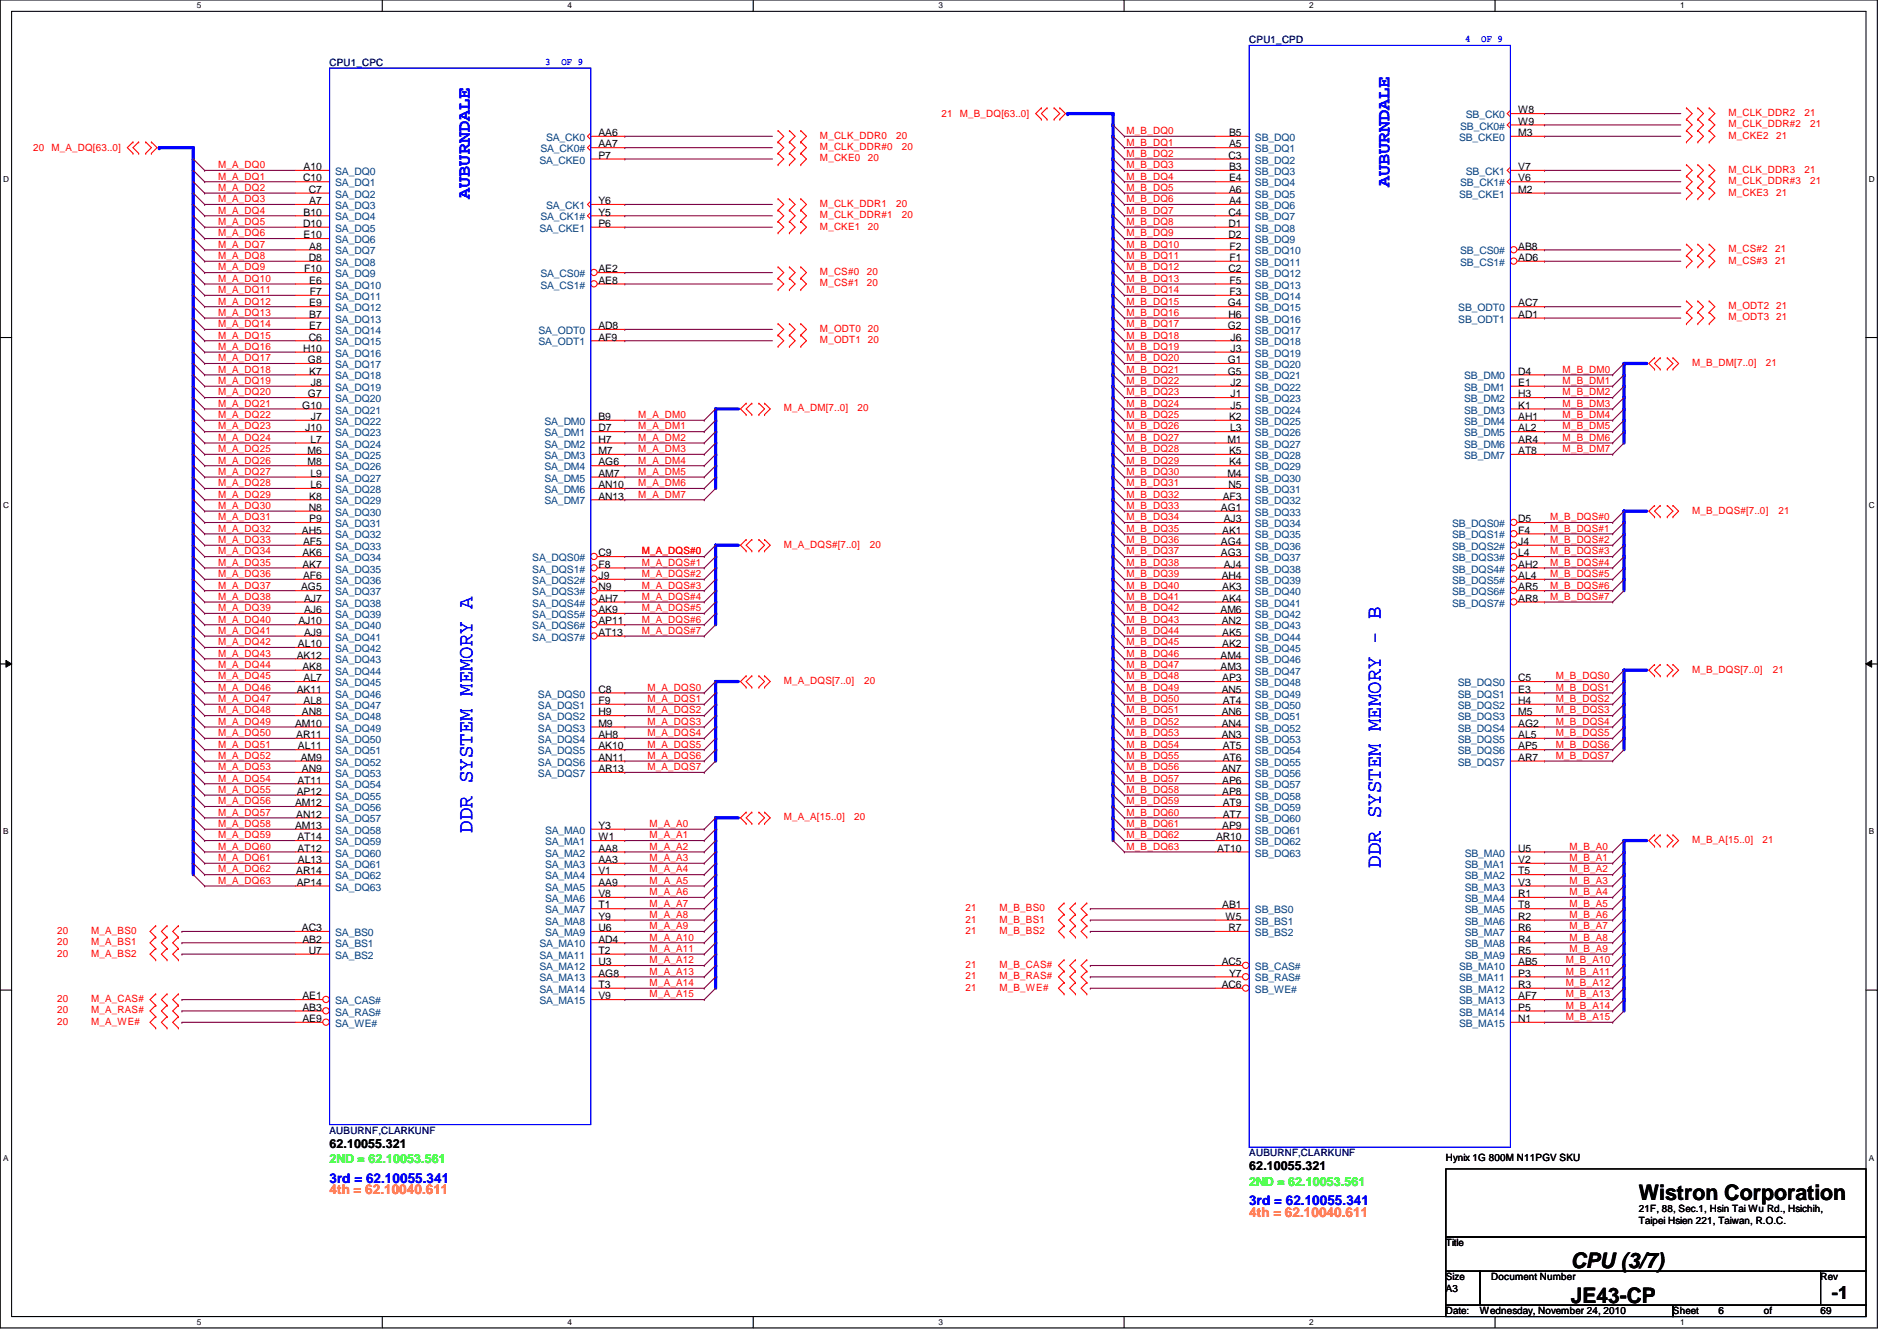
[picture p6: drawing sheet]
<svg xmlns="http://www.w3.org/2000/svg" width="297mm" height="210mm" viewBox="0 0 297 210" stroke-linecap="round" stroke-linejoin="round" font-family="sans-serif">
<defs><g id="words">
<g font-size="3.3" fill="#00f">
<text x="74" y="130.3" transform="rotate(-90 74 130.3)">DDR SYSTEM MEMORY A</text>
<text x="216.2" y="135.8" transform="rotate(-90 216.2 135.8)">DDR SYSTEM MEMORY - B</text>
</g>
<g font-size="3.3">
<text x="256.6" y="187.9">Wistron Corporation</text>
<text x="246" y="203.9">JE43-CP</text>
<text x="246" y="198.5">CPU (3/7)</text>
</g>
<g font-size="2.8" fill="#00f">
<text x="217.6" y="29.3" transform="rotate(-90 217.6 29.3)">AUBURNDALE</text>
<text x="73.6" y="31.1" transform="rotate(-90 73.6 31.1)">AUBURNDALE</text>
</g>
<text font-size="2.8" x="286.8" y="203.4">-1</text>
<g font-size="2.1" fill="#00f">
<text x="51.6" y="185.1">3rd = 62.10055.341</text>
<text x="195.6" y="188.7">3rd = 62.10055.341</text>
</g>
<g font-size="2.1" fill="#ff8000">
<text x="51.6" y="186.9">4th = 62.10040.611</text>
<text x="195.6" y="190.5">4th = 62.10040.611</text>
</g>
<g font-size="1.9">
<text x="51.6" y="179.6">62.10055.321</text>
<text x="195.6" y="183.2">62.10055.321</text>
</g>
<g font-size="1.9" fill="#0f0">
<text x="51.6" y="182.1">2ND = 62.10053.561</text>
<text x="195.6" y="185.7">2ND = 62.10053.561</text>
</g>
<g font-size="1.6" fill="#000080">
<text x="51.6" y="10.3">CPU1_CPC</text>
<text x="195.6" y="6.8">CPU1_CPD</text>
<text x="51.6" y="177.5">AUBURNF,CLARKUNF</text>
<text x="195.6" y="181">AUBURNF,CLARKUNF</text>
</g>
<g font-size="1.6" fill="#00f">
<text x="85.4" y="10.1">3</text>
<text x="87.9" y="10.1">OF 9</text>
<text x="229.4" y="6.6">4</text>
<text x="231.9" y="6.6">OF 9</text>
</g>
<g font-size="1.6">
<text x="237.7" y="17.7">W8</text>
<text x="93.7" y="21.3">AA6</text>
<text x="93.7" y="23.1">AA7</text>
<text x="192.4" y="21.3">B5</text>
<text x="192.4" y="23.1">A5</text>
<text x="237.7" y="19.5">W9</text>
<text x="237.7" y="21.3">M3</text>
<text x="47.5" y="28.4">C10</text>
<text x="47.5" y="26.6">A10</text>
<text x="93.7" y="24.8">P7</text>
<text x="192.4" y="24.8">C3</text>
<text x="192.4" y="26.6">B3</text>
<text x="192.4" y="28.4">E4</text>
<text x="237.7" y="26.6">V7</text>
<text x="237.7" y="28.4">V6</text>
<text x="47.5" y="35.5">D10</text>
<text x="47.5" y="33.7">B10</text>
<text x="48.3" y="30.2">C7</text>
<text x="48.4" y="32">A7</text>
<text x="93.7" y="32">Y6</text>
<text x="93.7" y="33.7">Y5</text>
<text x="93.7" y="35.5">P6</text>
<text x="192.4" y="33.7">C4</text>
<text x="192.4" y="35.5">D1</text>
<text x="192.4" y="30.2">A6</text>
<text x="192.4" y="32">A4</text>
<text x="237.7" y="30.2">M2</text>
<text x="47.5" y="37.3">E10</text>
<text x="48.3" y="40.9">D8</text>
<text x="48.4" y="39.1">A8</text>
<text x="192.4" y="37.3">D2</text>
<text x="192.5" y="39.1">F2</text>
<text x="192.5" y="40.9">F1</text>
<text x="237.7" y="39.1">AB8</text>
<text x="237.7" y="40.9">AD6</text>
<text x="47.6" y="42.6">F10</text>
<text x="48.4" y="44.4">E6</text>
<text x="48.4" y="48">E9</text>
<text x="48.5" y="46.2">F7</text>
<text x="93.7" y="42.6">AE2</text>
<text x="93.7" y="44.4">AE8</text>
<text x="192.2" y="48">G4</text>
<text x="192.4" y="42.6">C2</text>
<text x="192.5" y="44.4">F5</text>
<text x="192.5" y="46.2">F3</text>
<text x="237.7" y="48">AC7</text>
<text x="48.3" y="53.3">C6</text>
<text x="48.4" y="49.7">B7</text>
<text x="48.4" y="51.5">E7</text>
<text x="93.7" y="51.5">AD8</text>
<text x="93.7" y="53.3">AF9</text>
<text x="192.2" y="51.5">G2</text>
<text x="192.4" y="49.7">H6</text>
<text x="192.7" y="53.3">J6</text>
<text x="237.7" y="49.7">AD1</text>
<text x="47.5" y="55.1">H10</text>
<text x="48.2" y="56.9">G8</text>
<text x="48.4" y="58.6">K7</text>
<text x="192.2" y="56.9">G1</text>
<text x="192.2" y="58.6">G5</text>
<text x="192.7" y="55.1">J3</text>
<text x="237.7" y="58.6">D4</text>
<text x="47.3" y="64">G10</text>
<text x="48.2" y="62.2">G7</text>
<text x="48.7" y="60.4">J8</text>
<text x="48.7" y="65.7">J7</text>
<text x="93.7" y="65.7">B9</text>
<text x="192.4" y="65.7">K2</text>
<text x="192.7" y="60.4">J2</text>
<text x="192.7" y="62.2">J1</text>
<text x="192.7" y="64">J5</text>
<text x="237.7" y="60.4">E1</text>
<text x="237.7" y="62.2">H3</text>
<text x="237.7" y="64">K1</text>
<text x="237.7" y="65.7">AH1</text>
<text x="47.8" y="67.5">J10</text>
<text x="48.2" y="71.1">M6</text>
<text x="48.6" y="69.3">L7</text>
<text x="93.7" y="67.5">D7</text>
<text x="93.7" y="69.3">H7</text>
<text x="93.7" y="71.1">M7</text>
<text x="192.2" y="69.3">M1</text>
<text x="192.4" y="71.1">K5</text>
<text x="192.6" y="67.5">L3</text>
<text x="237.7" y="67.5">AL2</text>
<text x="237.7" y="69.3">AR4</text>
<text x="237.7" y="71.1">AT8</text>
<text x="48.2" y="72.9">M8</text>
<text x="48.6" y="74.6">L9</text>
<text x="48.6" y="76.4">L6</text>
<text x="93.7" y="72.9">AG6</text>
<text x="93.7" y="74.6">AM7</text>
<text x="93.7" y="76.4">AN10</text>
<text x="192.2" y="74.6">M4</text>
<text x="192.4" y="76.4">N5</text>
<text x="192.4" y="72.9">K4</text>
<text x="47.3" y="83.5">AH5</text>
<text x="48.3" y="80">N8</text>
<text x="48.4" y="78.2">K8</text>
<text x="48.4" y="81.7">P9</text>
<text x="93.7" y="78.2">AN13</text>
<text x="191.2" y="80">AG1</text>
<text x="191.4" y="83.5">AK1</text>
<text x="191.5" y="78.2">AF3</text>
<text x="191.6" y="81.7">AJ3</text>
<text x="237.7" y="81.7">D5</text>
<text x="237.7" y="83.5">F4</text>
<text x="47.4" y="87.1">AK6</text>
<text x="47.4" y="88.9">AK7</text>
<text x="47.5" y="85.3">AF5</text>
<text x="93.7" y="87.1">C9</text>
<text x="93.7" y="88.9">F8</text>
<text x="191.2" y="85.3">AG4</text>
<text x="191.2" y="87.1">AG3</text>
<text x="191.6" y="88.9">AJ4</text>
<text x="237.7" y="88.9">AH2</text>
<text x="237.7" y="85.3">J4</text>
<text x="237.7" y="87.1">L4</text>
<text x="47.2" y="92.4">AG5</text>
<text x="47.5" y="90.6">AF6</text>
<text x="47.6" y="94.2">AJ7</text>
<text x="47.6" y="96">AJ6</text>
<text x="93.7" y="90.6">J9</text>
<text x="93.7" y="92.4">N9</text>
<text x="93.7" y="94.2">AH7</text>
<text x="93.7" y="96">AK9</text>
<text x="191.1" y="96">AM6</text>
<text x="191.3" y="90.6">AH4</text>
<text x="191.4" y="92.4">AK3</text>
<text x="191.4" y="94.2">AK4</text>
<text x="237.7" y="90.6">AL4</text>
<text x="237.7" y="92.4">AR5</text>
<text x="237.7" y="94.2">AR8</text>
<text x="46.6" y="101.3">AL10</text>
<text x="46.7" y="97.7">AJ10</text>
<text x="47.6" y="99.5">AJ9</text>
<text x="93.7" y="97.7">AP11</text>
<text x="93.7" y="99.5">AT13</text>
<text x="191.3" y="97.7">AN2</text>
<text x="191.4" y="99.5">AK5</text>
<text x="191.4" y="101.3">AK2</text>
<text x="46.5" y="103.1">AK12</text>
<text x="47.4" y="104.9">AK8</text>
<text x="47.5" y="106.6">AL7</text>
<text x="191.1" y="103.1">AM4</text>
<text x="191.1" y="104.9">AM3</text>
<text x="191.4" y="106.6">AP3</text>
<text x="237.7" y="106.6">C5</text>
<text x="46.2" y="113.7">AM10</text>
<text x="46.5" y="108.4">AK11</text>
<text x="47.3" y="112">AN8</text>
<text x="47.5" y="110.2">AL8</text>
<text x="93.7" y="108.4">C8</text>
<text x="93.7" y="110.2">F9</text>
<text x="93.7" y="112">H9</text>
<text x="93.7" y="113.7">M9</text>
<text x="191.3" y="108.4">AN5</text>
<text x="191.3" y="112">AN6</text>
<text x="191.3" y="113.7">AN4</text>
<text x="191.5" y="110.2">AT4</text>
<text x="237.7" y="113.7">AG2</text>
<text x="237.7" y="108.4">E3</text>
<text x="237.7" y="110.2">H4</text>
<text x="237.7" y="112">M5</text>
<text x="46.4" y="115.5">AR11</text>
<text x="46.6" y="117.3">AL11</text>
<text x="47.1" y="119.1">AM9</text>
<text x="93.7" y="115.5">AH8</text>
<text x="93.7" y="117.3">AK10</text>
<text x="93.7" y="119.1">AN11</text>
<text x="191.3" y="115.5">AN3</text>
<text x="191.5" y="117.3">AT5</text>
<text x="191.5" y="119.1">AT6</text>
<text x="237.7" y="115.5">AL5</text>
<text x="237.7" y="117.3">AP5</text>
<text x="237.7" y="119.1">AR7</text>
<text x="46.5" y="124.4">AP12</text>
<text x="46.6" y="122.6">AT11</text>
<text x="47.3" y="120.9">AN9</text>
<text x="93.7" y="120.9">AR13</text>
<text x="191.3" y="120.9">AN7</text>
<text x="191.4" y="122.6">AP6</text>
<text x="191.4" y="124.4">AP8</text>
<text x="46.2" y="126.2">AM12</text>
<text x="46.2" y="129.8">AM13</text>
<text x="46.4" y="128">AN12</text>
<text x="46.6" y="131.5">AT14</text>
<text x="93.7" y="129.8">Y3</text>
<text x="93.7" y="131.5">W1</text>
<text x="190.4" y="131.5">AR10</text>
<text x="191.4" y="129.8">AP9</text>
<text x="191.5" y="126.2">AT9</text>
<text x="191.5" y="128">AT7</text>
<text x="46.4" y="136.9">AR14</text>
<text x="46.6" y="133.3">AT12</text>
<text x="46.6" y="135.1">AL13</text>
<text x="93.7" y="133.3">AA8</text>
<text x="93.7" y="135.1">AA3</text>
<text x="93.7" y="136.9">V1</text>
<text x="190.6" y="133.3">AT10</text>
<text x="237.7" y="133.3">U5</text>
<text x="237.7" y="135.1">V2</text>
<text x="237.7" y="136.9">T5</text>
<text x="46.5" y="138.6">AP14</text>
<text x="93.7" y="138.6">AA9</text>
<text x="93.7" y="140.4">V8</text>
<text x="93.7" y="142.2">T1</text>
<text x="93.7" y="144">Y9</text>
<text x="191.4" y="142.2">AB1</text>
<text x="191.9" y="144">W5</text>
<text x="237.7" y="138.6">V3</text>
<text x="237.7" y="140.4">R1</text>
<text x="237.7" y="142.2">T8</text>
<text x="237.7" y="144">R2</text>
<text x="47.3" y="145.8">AC3</text>
<text x="47.4" y="147.5">AB2</text>
<text x="48.3" y="149.3">U7</text>
<text x="93.7" y="145.8">U6</text>
<text x="93.7" y="147.5">AD4</text>
<text x="93.7" y="149.3">T2</text>
<text x="192.4" y="145.8">R7</text>
<text x="237.7" y="145.8">R6</text>
<text x="237.7" y="147.5">R4</text>
<text x="237.7" y="149.3">R5</text>
<text x="93.7" y="151.1">U3</text>
<text x="93.7" y="152.9">AG8</text>
<text x="93.7" y="154.6">T3</text>
<text x="191.3" y="151.1">AC5</text>
<text x="191.3" y="154.6">AC6</text>
<text x="192.4" y="152.9">Y7</text>
<text x="237.7" y="151.1">AB5</text>
<text x="237.7" y="152.9">P3</text>
<text x="237.7" y="154.6">R3</text>
<text x="47.4" y="156.4">AE1</text>
<text x="47.4" y="158.2">AB3</text>
<text x="47.4" y="160">AE9</text>
<text x="93.7" y="156.4">V9</text>
<text x="237.7" y="156.4">AF7</text>
<text x="237.7" y="158.2">P5</text>
<text x="237.7" y="160">N1</text>
<text x="226.4" y="181.7">Hynix 1G 800M N11PGV SKU</text>
<text x="256.6" y="189.7">21F, 88, Sec.1, Hsin Tai Wu Rd., Hsichih,</text>
<text x="256.6" y="191.6">Taipei Hsien 221, Taiwan, R.O.C.</text>
<text x="226.4" y="195.1">Title</text>
<text x="226.4" y="200.4">Size</text>
<text x="226.4" y="202.2">A3</text>
<text x="233.5" y="200.4">Document Number</text>
<text x="285.1" y="200.4">Rev</text>
<text x="226.4" y="205.7">Date:</text>
<text x="231.7" y="205.7">Wednesday, November 24, 2010</text>
<text x="262" y="205.7">Sheet</text>
<text x="269.1" y="205.7">6</text>
<text x="276.2" y="205.7">of</text>
<text x="285.1" y="205.7">69</text>
</g>
<g font-size="1.6" fill="#f00">
<text x="5.2" y="23.7">20 M_A_DQ[63..0]</text>
<text x="128.4" y="21.7">M_CLK_DDR0</text>
<text x="128.4" y="23.5">M_CLK_DDR#0</text>
<text x="140.3" y="21.7">20</text>
<text x="141.2" y="23.5">20</text>
<text x="147.4" y="18.3">21 M_B_DQ[63..0]</text>
<text x="176.4" y="21">M_B_DQ0</text>
<text x="176.4" y="22.8">M_B_DQ1</text>
<text x="270.6" y="18.2">M_CLK_DDR2</text>
<text x="270.6" y="19.9">M_CLK_DDR#2</text>
<text x="270.6" y="21.7">M_CKE2</text>
<text x="278.1" y="21.7">21</text>
<text x="282.6" y="18.2">21</text>
<text x="283.5" y="19.9">21</text>
<text x="34.2" y="26.3">M_A_DQ0</text>
<text x="34.2" y="28.1">M_A_DQ1</text>
<text x="34.2" y="29.9">M_A_DQ2</text>
<text x="128.4" y="25.3">M_CKE0</text>
<text x="135.9" y="25.3">20</text>
<text x="176.4" y="24.6">M_B_DQ2</text>
<text x="176.4" y="26.3">M_B_DQ3</text>
<text x="176.4" y="28.1">M_B_DQ4</text>
<text x="176.4" y="29.9">M_B_DQ5</text>
<text x="270.6" y="27.1">M_CLK_DDR3</text>
<text x="270.6" y="28.8">M_CLK_DDR#3</text>
<text x="282.6" y="27.1">21</text>
<text x="283.5" y="28.8">21</text>
<text x="34.2" y="31.7">M_A_DQ3</text>
<text x="34.2" y="35.2">M_A_DQ5</text>
<text x="34.2" y="33.4">M_A_DQ4</text>
<text x="128.4" y="32.4">M_CLK_DDR1</text>
<text x="128.4" y="34.2">M_CLK_DDR#1</text>
<text x="128.4" y="35.9">M_CKE1</text>
<text x="135.9" y="35.9">20</text>
<text x="140.3" y="32.4">20</text>
<text x="141.2" y="34.2">20</text>
<text x="176.4" y="31.7">M_B_DQ6</text>
<text x="176.4" y="33.4">M_B_DQ7</text>
<text x="176.4" y="35.2">M_B_DQ8</text>
<text x="270.6" y="30.6">M_CKE3</text>
<text x="278.1" y="30.6">21</text>
<text x="34.2" y="38.8">M_A_DQ7</text>
<text x="34.2" y="37">M_A_DQ6</text>
<text x="34.2" y="40.6">M_A_DQ8</text>
<text x="176.4" y="37">M_B_DQ9</text>
<text x="176.4" y="38.8">M_B_DQ10</text>
<text x="176.4" y="40.6">M_B_DQ11</text>
<text x="270.6" y="41.3">M_CS#3</text>
<text x="270.6" y="39.5">M_CS#2</text>
<text x="278" y="41.3">21</text>
<text x="278" y="39.5">21</text>
<text x="34.2" y="47.7">M_A_DQ12</text>
<text x="34.2" y="44.1">M_A_DQ10</text>
<text x="34.2" y="42.3">M_A_DQ9</text>
<text x="34.2" y="45.9">M_A_DQ11</text>
<text x="128.4" y="44.8">M_CS#1</text>
<text x="128.4" y="43.1">M_CS#0</text>
<text x="135.7" y="44.8">20</text>
<text x="135.7" y="43.1">20</text>
<text x="176.4" y="47.7">M_B_DQ15</text>
<text x="176.4" y="44.1">M_B_DQ13</text>
<text x="176.4" y="42.3">M_B_DQ12</text>
<text x="176.4" y="45.9">M_B_DQ14</text>
<text x="34.2" y="49.4">M_A_DQ13</text>
<text x="34.2" y="53">M_A_DQ15</text>
<text x="34.2" y="51.2">M_A_DQ14</text>
<text x="128.4" y="53.7">M_ODT1 20</text>
<text x="128.4" y="51.9">M_ODT0 20</text>
<text x="176.4" y="49.4">M_B_DQ16</text>
<text x="176.4" y="51.2">M_B_DQ17</text>
<text x="176.4" y="53">M_B_DQ18</text>
<text x="270.6" y="50.2">M_ODT3 21</text>
<text x="270.6" y="48.4">M_ODT2 21</text>
<text x="34.2" y="58.3">M_A_DQ18</text>
<text x="34.2" y="54.8">M_A_DQ16</text>
<text x="34.2" y="56.6">M_A_DQ17</text>
<text x="176.4" y="54.8">M_B_DQ19</text>
<text x="176.4" y="58.3">M_B_DQ21</text>
<text x="176.4" y="56.6">M_B_DQ20</text>
<text x="244.7" y="58.3">M_B_DM0</text>
<text x="265" y="57.3">M_B_DM[7..0]</text>
<text x="276.5" y="57.3">21</text>
<text x="34.2" y="61.9">M_A_DQ20</text>
<text x="34.2" y="60.1">M_A_DQ19</text>
<text x="34.2" y="65.4">M_A_DQ22</text>
<text x="34.2" y="63.7">M_A_DQ21</text>
<text x="99.9" y="65.4">M_A_DM0</text>
<text x="122.7" y="64.4">M_A_DM[7..0]</text>
<text x="134.3" y="64.4">20</text>
<text x="176.4" y="61.9">M_B_DQ23</text>
<text x="176.4" y="60.1">M_B_DQ22</text>
<text x="176.4" y="65.4">M_B_DQ25</text>
<text x="176.4" y="63.7">M_B_DQ24</text>
<text x="244.7" y="60.1">M_B_DM1</text>
<text x="244.7" y="61.9">M_B_DM2</text>
<text x="244.7" y="63.7">M_B_DM3</text>
<text x="244.7" y="65.4">M_B_DM4</text>
<text x="34.2" y="70.8">M_A_DQ25</text>
<text x="34.2" y="67.2">M_A_DQ23</text>
<text x="34.2" y="69">M_A_DQ24</text>
<text x="99.9" y="67.2">M_A_DM1</text>
<text x="99.9" y="69">M_A_DM2</text>
<text x="99.9" y="70.8">M_A_DM3</text>
<text x="176.4" y="70.8">M_B_DQ28</text>
<text x="176.4" y="67.2">M_B_DQ26</text>
<text x="176.4" y="69">M_B_DQ27</text>
<text x="244.7" y="67.2">M_B_DM5</text>
<text x="244.7" y="69">M_B_DM6</text>
<text x="244.7" y="70.8">M_B_DM7</text>
<text x="34.2" y="74.3">M_A_DQ27</text>
<text x="34.2" y="76.1">M_A_DQ28</text>
<text x="34.2" y="72.6">M_A_DQ26</text>
<text x="34.2" y="77.9">M_A_DQ29</text>
<text x="99.9" y="72.6">M_A_DM4</text>
<text x="99.9" y="74.3">M_A_DM5</text>
<text x="99.9" y="76.1">M_A_DM6</text>
<text x="99.9" y="77.9">M_A_DM7</text>
<text x="176.4" y="72.6">M_B_DQ29</text>
<text x="176.4" y="76.1">M_B_DQ31</text>
<text x="176.4" y="74.3">M_B_DQ30</text>
<text x="176.4" y="77.9">M_B_DQ32</text>
<text x="34.2" y="79.7">M_A_DQ30</text>
<text x="34.2" y="81.4">M_A_DQ31</text>
<text x="34.2" y="83.2">M_A_DQ32</text>
<text x="176.4" y="79.7">M_B_DQ33</text>
<text x="176.4" y="81.4">M_B_DQ34</text>
<text x="176.4" y="83.2">M_B_DQ35</text>
<text x="242.7" y="81.4">M_B_DQS#0</text>
<text x="242.7" y="83.2">M_B_DQS#1</text>
<text x="265" y="80.4">M_B_DQS#[7..0]</text>
<text x="278.5" y="80.4">21</text>
<text x="34.2" y="88.6">M_A_DQ35</text>
<text x="34.2" y="86.8">M_A_DQ34</text>
<text x="34.2" y="85">M_A_DQ33</text>
<text x="100.5" y="86.8">M_A_DQS#0</text>
<text x="100.5" y="88.6">M_A_DQS#1</text>
<text x="122.7" y="85.7">M_A_DQS#[7..0]</text>
<text x="136.2" y="85.7">20</text>
<text x="176.4" y="86.8">M_B_DQ37</text>
<text x="176.4" y="85">M_B_DQ36</text>
<text x="176.4" y="88.6">M_B_DQ38</text>
<text x="242.7" y="85">M_B_DQS#2</text>
<text x="242.7" y="86.8">M_B_DQS#3</text>
<text x="242.7" y="88.6">M_B_DQS#4</text>
<text x="34.2" y="90.3">M_A_DQ36</text>
<text x="34.2" y="95.7">M_A_DQ39</text>
<text x="34.2" y="92.1">M_A_DQ37</text>
<text x="34.2" y="93.9">M_A_DQ38</text>
<text x="100.5" y="92.1">M_A_DQS#3</text>
<text x="100.5" y="93.9">M_A_DQS#4</text>
<text x="100.5" y="90.3">M_A_DQS#2</text>
<text x="100.5" y="95.7">M_A_DQS#5</text>
<text x="176.4" y="90.3">M_B_DQ39</text>
<text x="176.4" y="95.7">M_B_DQ42</text>
<text x="176.4" y="93.9">M_B_DQ41</text>
<text x="176.4" y="92.1">M_B_DQ40</text>
<text x="242.7" y="90.3">M_B_DQS#5</text>
<text x="242.7" y="92.1">M_B_DQS#6</text>
<text x="242.7" y="93.9">M_B_DQS#7</text>
<text x="34.2" y="97.5">M_A_DQ40</text>
<text x="34.2" y="101">M_A_DQ42</text>
<text x="34.2" y="99.2">M_A_DQ41</text>
<text x="100.5" y="97.5">M_A_DQS#6</text>
<text x="100.5" y="99.2">M_A_DQS#7</text>
<text x="176.4" y="99.2">M_B_DQ44</text>
<text x="176.4" y="101">M_B_DQ45</text>
<text x="176.4" y="97.5">M_B_DQ43</text>
<text x="34.2" y="104.6">M_A_DQ44</text>
<text x="34.2" y="106.3">M_A_DQ45</text>
<text x="34.2" y="102.8">M_A_DQ43</text>
<text x="122.7" y="107.1">M_A_DQS[7..0]</text>
<text x="135.3" y="107.1">20</text>
<text x="176.4" y="104.6">M_B_DQ47</text>
<text x="176.4" y="102.8">M_B_DQ46</text>
<text x="176.4" y="106.3">M_B_DQ48</text>
<text x="243.6" y="106.3">M_B_DQS0</text>
<text x="265" y="105.3">M_B_DQS[7..0]</text>
<text x="277.6" y="105.3">21</text>
<text x="34.2" y="109.9">M_A_DQ47</text>
<text x="34.2" y="111.7">M_A_DQ48</text>
<text x="34.2" y="113.5">M_A_DQ49</text>
<text x="34.2" y="108.1">M_A_DQ46</text>
<text x="101.4" y="111.7">M_A_DQS2</text>
<text x="101.4" y="113.5">M_A_DQS3</text>
<text x="101.4" y="108.1">M_A_DQS0</text>
<text x="101.4" y="109.9">M_A_DQS1</text>
<text x="176.4" y="108.1">M_B_DQ49</text>
<text x="176.4" y="109.9">M_B_DQ50</text>
<text x="176.4" y="111.7">M_B_DQ51</text>
<text x="176.4" y="113.5">M_B_DQ52</text>
<text x="243.6" y="108.1">M_B_DQS1</text>
<text x="243.6" y="109.9">M_B_DQS2</text>
<text x="243.6" y="111.7">M_B_DQS3</text>
<text x="243.6" y="113.5">M_B_DQS4</text>
<text x="34.2" y="117">M_A_DQ51</text>
<text x="34.2" y="115.2">M_A_DQ50</text>
<text x="34.2" y="118.8">M_A_DQ52</text>
<text x="101.4" y="117">M_A_DQS5</text>
<text x="101.4" y="115.2">M_A_DQS4</text>
<text x="101.4" y="118.8">M_A_DQS6</text>
<text x="176.4" y="118.8">M_B_DQ55</text>
<text x="176.4" y="115.2">M_B_DQ53</text>
<text x="176.4" y="117">M_B_DQ54</text>
<text x="243.6" y="115.2">M_B_DQS5</text>
<text x="243.6" y="117">M_B_DQS6</text>
<text x="243.6" y="118.8">M_B_DQS7</text>
<text x="34.2" y="122.3">M_A_DQ54</text>
<text x="34.2" y="120.6">M_A_DQ53</text>
<text x="34.2" y="124.1">M_A_DQ55</text>
<text x="34.2" y="125.9">M_A_DQ56</text>
<text x="101.4" y="120.6">M_A_DQS7</text>
<text x="176.4" y="124.1">M_B_DQ58</text>
<text x="176.4" y="122.3">M_B_DQ57</text>
<text x="176.4" y="120.6">M_B_DQ56</text>
<text x="176.4" y="125.9">M_B_DQ59</text>
<text x="34.2" y="131.2">M_A_DQ59</text>
<text x="34.2" y="129.5">M_A_DQ58</text>
<text x="34.2" y="127.7">M_A_DQ57</text>
<text x="101.7" y="129.5">M_A_A0</text>
<text x="101.7" y="131.2">M_A_A1</text>
<text x="122.7" y="128.4">M_A_A[15..0]</text>
<text x="133.7" y="128.4">20</text>
<text x="176.4" y="127.7">M_B_DQ60</text>
<text x="176.4" y="129.5">M_B_DQ61</text>
<text x="176.4" y="131.2">M_B_DQ62</text>
<text x="265" y="132">M_B_A[15..0]</text>
<text x="276" y="132">21</text>
<text x="34.2" y="133">M_A_DQ60</text>
<text x="34.2" y="134.8">M_A_DQ61</text>
<text x="34.2" y="136.6">M_A_DQ62</text>
<text x="101.7" y="134.8">M_A_A3</text>
<text x="101.7" y="133">M_A_A2</text>
<text x="101.7" y="136.6">M_A_A4</text>
<text x="176.4" y="133">M_B_DQ63</text>
<text x="245.7" y="133">M_B_A0</text>
<text x="245.7" y="134.8">M_B_A1</text>
<text x="245.7" y="136.6">M_B_A2</text>
<text x="34.2" y="138.3">M_A_DQ63</text>
<text x="101.7" y="140.1">M_A_A6</text>
<text x="101.7" y="138.3">M_A_A5</text>
<text x="101.7" y="141.9">M_A_A7</text>
<text x="101.7" y="143.7">M_A_A8</text>
<text x="151.2" y="142.6">21</text>
<text x="156.5" y="142.6">M_B_BS0</text>
<text x="245.7" y="138.3">M_B_A3</text>
<text x="245.7" y="140.1">M_B_A4</text>
<text x="245.7" y="141.9">M_B_A5</text>
<text x="245.7" y="143.7">M_B_A6</text>
<text x="8.9" y="146.2">20</text>
<text x="8.9" y="148">20</text>
<text x="8.9" y="149.7">20</text>
<text x="14.3" y="146.2">M_A_BS0</text>
<text x="14.3" y="148">M_A_BS1</text>
<text x="14.3" y="149.7">M_A_BS2</text>
<text x="101.7" y="147.2">M_A_A10</text>
<text x="101.7" y="149">M_A_A11</text>
<text x="101.7" y="145.5">M_A_A9</text>
<text x="151.2" y="144.4">21</text>
<text x="151.2" y="146.2">21</text>
<text x="156.5" y="144.4">M_B_BS1</text>
<text x="156.5" y="146.2">M_B_BS2</text>
<text x="245.7" y="149">M_B_A9</text>
<text x="245.7" y="147.2">M_B_A8</text>
<text x="245.7" y="145.5">M_B_A7</text>
<text x="101.7" y="152.6">M_A_A13</text>
<text x="101.7" y="150.8">M_A_A12</text>
<text x="101.7" y="154.3">M_A_A14</text>
<text x="151.2" y="151.5">21</text>
<text x="151.2" y="153.3">21</text>
<text x="151.2" y="155.1">21</text>
<text x="156.5" y="151.5">M_B_CAS#</text>
<text x="156.5" y="153.3">M_B_RAS#</text>
<text x="156.5" y="155.1">M_B_WE#</text>
<text x="245.2" y="154.3">M_B_A12</text>
<text x="245.2" y="152.6">M_B_A11</text>
<text x="245.2" y="150.8">M_B_A10</text>
<text x="8.9" y="156.8">20</text>
<text x="8.9" y="158.6">20</text>
<text x="8.9" y="160.4">20</text>
<text x="14.3" y="156.8">M_A_CAS#</text>
<text x="14.3" y="158.6">M_A_RAS#</text>
<text x="14.3" y="160.4">M_A_WE#</text>
<text x="101.7" y="156.1">M_A_A15</text>
<text x="245.2" y="156.1">M_B_A13</text>
<text x="245.2" y="157.9">M_B_A14</text>
<text x="245.2" y="159.7">M_B_A15</text>
</g>
<g font-size="1.6" fill="#004080">
<text x="84.6" y="23.8">SA_CK0#</text>
<text x="85.5" y="22.1">SA_CK0</text>
<text x="196.5" y="22.1">SB_DQ0</text>
<text x="196.5" y="23.8">SB_DQ1</text>
<text x="228.5" y="22.1">SB_CKE0</text>
<text x="228.6" y="20.3">SB_CK0#</text>
<text x="229.5" y="18.5">SB_CK0</text>
<text x="52.5" y="27.4">SA_DQ0</text>
<text x="52.5" y="29.2">SA_DQ1</text>
<text x="84.5" y="25.6">SA_CKE0</text>
<text x="196.5" y="25.6">SB_DQ2</text>
<text x="196.5" y="27.4">SB_DQ3</text>
<text x="196.5" y="29.2">SB_DQ4</text>
<text x="228.6" y="29.2">SB_CK1#</text>
<text x="229.5" y="27.4">SB_CK1</text>
<text x="52.5" y="30.9">SA_DQ2</text>
<text x="52.5" y="32.7">SA_DQ3</text>
<text x="52.5" y="34.5">SA_DQ4</text>
<text x="84.6" y="34.5">SA_CK1#</text>
<text x="85.5" y="32.7">SA_CK1</text>
<text x="196.5" y="30.9">SB_DQ5</text>
<text x="196.5" y="32.7">SB_DQ6</text>
<text x="196.5" y="34.5">SB_DQ7</text>
<text x="228.5" y="30.9">SB_CKE1</text>
<text x="52.5" y="36.3">SA_DQ5</text>
<text x="52.5" y="38.1">SA_DQ6</text>
<text x="52.5" y="39.8">SA_DQ7</text>
<text x="52.5" y="41.6">SA_DQ8</text>
<text x="84.5" y="36.3">SA_CKE1</text>
<text x="196.5" y="36.3">SB_DQ8</text>
<text x="196.5" y="38.1">SB_DQ9</text>
<text x="196.5" y="39.8">SB_DQ10</text>
<text x="196.5" y="41.6">SB_DQ11</text>
<text x="228.6" y="39.8">SB_CS0#</text>
<text x="228.6" y="41.6">SB_CS1#</text>
<text x="52.5" y="43.4">SA_DQ9</text>
<text x="52.5" y="45.2">SA_DQ10</text>
<text x="52.5" y="46.9">SA_DQ11</text>
<text x="84.6" y="43.4">SA_CS0#</text>
<text x="84.6" y="45.2">SA_CS1#</text>
<text x="196.5" y="43.4">SB_DQ12</text>
<text x="196.5" y="45.2">SB_DQ13</text>
<text x="196.5" y="46.9">SB_DQ14</text>
<text x="52.5" y="48.7">SA_DQ12</text>
<text x="52.5" y="50.5">SA_DQ13</text>
<text x="52.5" y="52.3">SA_DQ14</text>
<text x="84.3" y="52.3">SA_ODT0</text>
<text x="196.5" y="48.7">SB_DQ15</text>
<text x="196.5" y="50.5">SB_DQ16</text>
<text x="196.5" y="52.3">SB_DQ17</text>
<text x="228.3" y="48.7">SB_ODT0</text>
<text x="228.3" y="50.5">SB_ODT1</text>
<text x="52.5" y="54.1">SA_DQ15</text>
<text x="52.5" y="55.8">SA_DQ16</text>
<text x="52.5" y="57.6">SA_DQ17</text>
<text x="52.5" y="59.4">SA_DQ18</text>
<text x="84.3" y="54.1">SA_ODT1</text>
<text x="196.5" y="54.1">SB_DQ18</text>
<text x="196.5" y="55.8">SB_DQ19</text>
<text x="196.5" y="57.6">SB_DQ20</text>
<text x="196.5" y="59.4">SB_DQ21</text>
<text x="229.3" y="59.4">SB_DM0</text>
<text x="52.5" y="61.2">SA_DQ19</text>
<text x="52.5" y="62.9">SA_DQ20</text>
<text x="52.5" y="64.7">SA_DQ21</text>
<text x="196.5" y="61.2">SB_DQ22</text>
<text x="196.5" y="62.9">SB_DQ23</text>
<text x="196.5" y="64.7">SB_DQ24</text>
<text x="229.3" y="61.2">SB_DM1</text>
<text x="229.3" y="62.9">SB_DM2</text>
<text x="229.3" y="64.7">SB_DM3</text>
<text x="52.5" y="66.5">SA_DQ22</text>
<text x="52.5" y="68.3">SA_DQ23</text>
<text x="52.5" y="70.1">SA_DQ24</text>
<text x="52.5" y="71.8">SA_DQ25</text>
<text x="85.3" y="66.5">SA_DM0</text>
<text x="85.3" y="68.3">SA_DM1</text>
<text x="85.3" y="70.1">SA_DM2</text>
<text x="85.3" y="71.8">SA_DM3</text>
<text x="196.5" y="66.5">SB_DQ25</text>
<text x="196.5" y="68.3">SB_DQ26</text>
<text x="196.5" y="70.1">SB_DQ27</text>
<text x="196.5" y="71.8">SB_DQ28</text>
<text x="229.3" y="66.5">SB_DM4</text>
<text x="229.3" y="68.3">SB_DM5</text>
<text x="229.3" y="70.1">SB_DM6</text>
<text x="229.3" y="71.8">SB_DM7</text>
<text x="52.5" y="73.6">SA_DQ26</text>
<text x="52.5" y="75.4">SA_DQ27</text>
<text x="52.5" y="77.2">SA_DQ28</text>
<text x="85.3" y="73.6">SA_DM4</text>
<text x="85.3" y="75.4">SA_DM5</text>
<text x="85.3" y="77.2">SA_DM6</text>
<text x="196.5" y="73.6">SB_DQ29</text>
<text x="196.5" y="75.4">SB_DQ30</text>
<text x="196.5" y="77.2">SB_DQ31</text>
<text x="52.5" y="79">SA_DQ29</text>
<text x="52.5" y="80.7">SA_DQ30</text>
<text x="52.5" y="82.5">SA_DQ31</text>
<text x="85.3" y="79">SA_DM7</text>
<text x="196.5" y="79">SB_DQ32</text>
<text x="196.5" y="80.7">SB_DQ33</text>
<text x="196.5" y="82.5">SB_DQ34</text>
<text x="227.4" y="82.5">SB_DQS0#</text>
<text x="52.5" y="84.3">SA_DQ32</text>
<text x="52.5" y="86.1">SA_DQ33</text>
<text x="52.5" y="87.8">SA_DQ34</text>
<text x="52.5" y="89.6">SA_DQ35</text>
<text x="83.4" y="87.8">SA_DQS0#</text>
<text x="83.4" y="89.6">SA_DQS1#</text>
<text x="196.5" y="84.3">SB_DQ35</text>
<text x="196.5" y="86.1">SB_DQ36</text>
<text x="196.5" y="87.8">SB_DQ37</text>
<text x="196.5" y="89.6">SB_DQ38</text>
<text x="227.4" y="89.6">SB_DQS4#</text>
<text x="227.4" y="84.3">SB_DQS1#</text>
<text x="227.4" y="86.1">SB_DQS2#</text>
<text x="227.4" y="87.8">SB_DQS3#</text>
<text x="52.5" y="91.4">SA_DQ36</text>
<text x="52.5" y="93.2">SA_DQ37</text>
<text x="52.5" y="95">SA_DQ38</text>
<text x="83.4" y="91.4">SA_DQS2#</text>
<text x="83.4" y="93.2">SA_DQS3#</text>
<text x="83.4" y="95">SA_DQS4#</text>
<text x="196.5" y="91.4">SB_DQ39</text>
<text x="196.5" y="93.2">SB_DQ40</text>
<text x="196.5" y="95">SB_DQ41</text>
<text x="227.4" y="91.4">SB_DQS5#</text>
<text x="227.4" y="93.2">SB_DQS6#</text>
<text x="227.4" y="95">SB_DQS7#</text>
<text x="52.5" y="96.7">SA_DQ39</text>
<text x="52.5" y="98.5">SA_DQ40</text>
<text x="52.5" y="100.3">SA_DQ41</text>
<text x="83.4" y="96.7">SA_DQS5#</text>
<text x="83.4" y="98.5">SA_DQS6#</text>
<text x="83.4" y="100.3">SA_DQS7#</text>
<text x="196.5" y="96.7">SB_DQ42</text>
<text x="196.5" y="98.5">SB_DQ43</text>
<text x="196.5" y="100.3">SB_DQ44</text>
<text x="52.5" y="102.1">SA_DQ42</text>
<text x="52.5" y="103.8">SA_DQ43</text>
<text x="52.5" y="105.6">SA_DQ44</text>
<text x="52.5" y="107.4">SA_DQ45</text>
<text x="196.5" y="102.1">SB_DQ45</text>
<text x="196.5" y="103.8">SB_DQ46</text>
<text x="196.5" y="105.6">SB_DQ47</text>
<text x="196.5" y="107.4">SB_DQ48</text>
<text x="228.3" y="107.4">SB_DQS0</text>
<text x="52.5" y="109.2">SA_DQ46</text>
<text x="52.5" y="111">SA_DQ47</text>
<text x="52.5" y="112.7">SA_DQ48</text>
<text x="84.2" y="109.2">SA_DQS0</text>
<text x="84.2" y="111">SA_DQS1</text>
<text x="84.2" y="112.7">SA_DQS2</text>
<text x="196.5" y="109.2">SB_DQ49</text>
<text x="196.5" y="111">SB_DQ50</text>
<text x="196.5" y="112.7">SB_DQ51</text>
<text x="228.3" y="109.2">SB_DQS1</text>
<text x="228.3" y="111">SB_DQS2</text>
<text x="228.3" y="112.7">SB_DQS3</text>
<text x="52.5" y="114.5">SA_DQ49</text>
<text x="52.5" y="116.3">SA_DQ50</text>
<text x="52.5" y="118.1">SA_DQ51</text>
<text x="52.5" y="119.8">SA_DQ52</text>
<text x="84.2" y="114.5">SA_DQS3</text>
<text x="84.2" y="116.3">SA_DQS4</text>
<text x="84.2" y="118.1">SA_DQS5</text>
<text x="84.2" y="119.8">SA_DQS6</text>
<text x="196.5" y="114.5">SB_DQ52</text>
<text x="196.5" y="116.3">SB_DQ53</text>
<text x="196.5" y="118.1">SB_DQ54</text>
<text x="196.5" y="119.8">SB_DQ55</text>
<text x="228.3" y="114.5">SB_DQS4</text>
<text x="228.3" y="116.3">SB_DQS5</text>
<text x="228.3" y="118.1">SB_DQS6</text>
<text x="228.3" y="119.8">SB_DQS7</text>
<text x="52.5" y="121.6">SA_DQ53</text>
<text x="52.5" y="123.4">SA_DQ54</text>
<text x="52.5" y="125.2">SA_DQ55</text>
<text x="84.2" y="121.6">SA_DQS7</text>
<text x="196.5" y="121.6">SB_DQ56</text>
<text x="196.5" y="123.4">SB_DQ57</text>
<text x="196.5" y="125.2">SB_DQ58</text>
<text x="52.5" y="127">SA_DQ56</text>
<text x="52.5" y="128.7">SA_DQ57</text>
<text x="52.5" y="130.5">SA_DQ58</text>
<text x="85.3" y="130.5">SA_MA0</text>
<text x="196.5" y="127">SB_DQ59</text>
<text x="196.5" y="128.7">SB_DQ60</text>
<text x="196.5" y="130.5">SB_DQ61</text>
<text x="52.5" y="132.3">SA_DQ59</text>
<text x="52.5" y="134.1">SA_DQ60</text>
<text x="52.5" y="135.8">SA_DQ61</text>
<text x="52.5" y="137.6">SA_DQ62</text>
<text x="85.3" y="132.3">SA_MA1</text>
<text x="85.3" y="134.1">SA_MA2</text>
<text x="85.3" y="135.8">SA_MA3</text>
<text x="85.3" y="137.6">SA_MA4</text>
<text x="196.5" y="132.3">SB_DQ62</text>
<text x="196.5" y="134.1">SB_DQ63</text>
<text x="229.4" y="134.1">SB_MA0</text>
<text x="229.4" y="135.8">SB_MA1</text>
<text x="229.4" y="137.6">SB_MA2</text>
<text x="52.5" y="139.4">SA_DQ63</text>
<text x="85.3" y="139.4">SA_MA5</text>
<text x="85.3" y="141.2">SA_MA6</text>
<text x="85.3" y="143">SA_MA7</text>
<text x="196.5" y="143">SB_BS0</text>
<text x="229.4" y="139.4">SB_MA3</text>
<text x="229.4" y="141.2">SB_MA4</text>
<text x="229.4" y="143">SB_MA5</text>
<text x="52.5" y="146.5">SA_BS0</text>
<text x="52.5" y="148.3">SA_BS1</text>
<text x="84.5" y="148.3">SA_MA10</text>
<text x="85.3" y="144.7">SA_MA8</text>
<text x="85.3" y="146.5">SA_MA9</text>
<text x="196.5" y="144.7">SB_BS1</text>
<text x="196.5" y="146.5">SB_BS2</text>
<text x="229.4" y="144.7">SB_MA6</text>
<text x="229.4" y="146.5">SB_MA7</text>
<text x="229.4" y="148.3">SB_MA8</text>
<text x="52.5" y="150.1">SA_BS2</text>
<text x="84.5" y="150.1">SA_MA11</text>
<text x="84.5" y="151.8">SA_MA12</text>
<text x="84.5" y="153.6">SA_MA13</text>
<text x="84.5" y="155.4">SA_MA14</text>
<text x="196.5" y="151.8">SB_CAS#</text>
<text x="196.5" y="153.6">SB_RAS#</text>
<text x="196.5" y="155.4">SB_WE#</text>
<text x="228.5" y="151.8">SB_MA10</text>
<text x="228.5" y="153.6">SB_MA11</text>
<text x="228.5" y="155.4">SB_MA12</text>
<text x="229.4" y="150.1">SB_MA9</text>
<text x="52.5" y="157.2">SA_CAS#</text>
<text x="52.5" y="159">SA_RAS#</text>
<text x="52.5" y="160.7">SA_WE#</text>
<text x="84.5" y="157.2">SA_MA15</text>
<text x="228.5" y="157.2">SB_MA13</text>
<text x="228.5" y="159">SB_MA14</text>
<text x="228.5" y="160.7">SB_MA15</text>
</g>
<g font-size="1.3">
<text x="30.8" y="1.3">5</text>
<text x="88.9" y="1.3">4</text>
<text x="146.9" y="1.3">3</text>
<text x="205" y="1.3">2</text>
<text x="263.1" y="1.3">1</text>
<text x=".5" y="28.4">D</text>
<text x="292.6" y="28.4">D</text>
<text x=".5" y="79.5">C</text>
<text x="292.6" y="79.5">C</text>
<text x=".5" y="130.6">B</text>
<text x="292.6" y="130.6">B</text>
<text x=".5" y="181.7">A</text>
<text x="292.6" y="181.7">A</text>
<text x="30.8" y="207.4">5</text>
<text x="88.9" y="207.4">4</text>
<text x="146.9" y="207.4">3</text>
<text x="205" y="207.4">2</text>
<text x="263.1" y="207.4">1</text>
</g>
</g></defs>
<path d="M0 0h294v207.9h-294zM1.8 1.8h290.4v204.3h-290.4z" fill="none" stroke="#000" stroke-width=".17"/>
<g fill="#fff">
<path d="M30.8 .2h.7v1.4h-.7z"/>
<path d="M30.8 206.2h.7v1.4h-.7z"/>
</g>
<path d="M59.9 0v1.8M59.9 206.1v1.8" fill="none" stroke="#000" stroke-width=".17"/>
<g fill="#fff">
<path d="M88.9 .2h.6v1.4h-.6z"/>
<path d="M88.9 206.2h.6v1.4h-.6z"/>
</g>
<path d="M117.9 0v1.8M117.9 206.1v1.8" fill="none" stroke="#000" stroke-width=".17"/>
<g fill="#fff">
<path d="M146.9 .2h.7v1.4h-.7z"/>
<path d="M146.9 206.2h.7v1.4h-.7z"/>
</g>
<path d="M176 0v1.8M176 206.1v1.8" fill="none" stroke="#000" stroke-width=".17"/>
<g fill="#fff">
<path d="M205 .2h.7v1.4h-.7z"/>
<path d="M205 206.2h.7v1.4h-.7z"/>
</g>
<path d="M234.1 0v1.8M234.1 206.1v1.8" fill="none" stroke="#000" stroke-width=".17"/>
<g fill="#fff">
<path d="M263.1 .2h.7v1.4h-.7z"/>
<path d="M263.1 206.2h.7v1.4h-.7z"/>
<path d="M.5 27.3h.9v1.4h-.9z"/>
<path d="M292.6 27.3h.9v1.4h-.9z"/>
<path d="M.5 78.4h.9v1.4h-.9z"/>
<path d="M292.6 78.4h.9v1.4h-.9z"/>
</g>
<path d="M0 52.8h1.8M292.2 52.8h1.8" fill="none" stroke="#000" stroke-width=".17"/>
<g fill="#fff">
<path d="M.5 129.5h.8v1.4h-.8z"/>
<path d="M292.6 129.5h.9v1.4h-.9z"/>
</g>
<path d="M0 103.9h1.8M292.2 103.9h1.8" fill="none" stroke="#000" stroke-width=".17"/>
<path d="M.9 103.4l.9 .5-.9 .5zM292.2 103.9l.9-.5v1z" fill="#000"/>
<path d="M.9 103.4l.9 .5-.9 .5zM292.2 103.9l.9-.5v1z" fill="none" stroke="#000" stroke-width=".16"/>
<g fill="#fff">
<path d="M.5 180.5h.8v1.4h-.8z"/>
<path d="M292.6 180.5h.9v1.4h-.9z"/>
</g>
<path d="M0 155h1.8M292.2 155h1.8" fill="none" stroke="#000" stroke-width=".17"/>
<path d="M30.3 37.3v1.8" fill="none" stroke="#00f" stroke-width=".51"/>
<circle cx="30.3" cy="37.3" r=".25" fill="#00f"/>
<path d="M30.3 96v1.8" fill="none" stroke="#00f" stroke-width=".51"/>
<circle cx="30.3" cy="96" r=".25" fill="#00f"/>
<path d="M30.3 99.6v1.7" fill="none" stroke="#00f" stroke-width=".51"/>
<circle cx="30.3" cy="99.6" r=".25" fill="#00f"/>
<path d="M30.3 83.6v1.7" fill="none" stroke="#00f" stroke-width=".51"/>
<circle cx="30.3" cy="83.6" r=".25" fill="#00f"/>
<path d="M30.3 110.2v1.8" fill="none" stroke="#00f" stroke-width=".51"/>
<circle cx="30.3" cy="110.2" r=".25" fill="#00f"/>
<path d="M30.3 113.8v1.8" fill="none" stroke="#00f" stroke-width=".51"/>
<circle cx="30.3" cy="113.8" r=".25" fill="#00f"/>
<path d="M30.3 92.5v1.7" fill="none" stroke="#00f" stroke-width=".51"/>
<circle cx="30.3" cy="92.5" r=".25" fill="#00f"/>
<path d="M30.3 122.7v1.8" fill="none" stroke="#00f" stroke-width=".51"/>
<circle cx="30.3" cy="122.7" r=".25" fill="#00f"/>
<path d="M30.3 126.2v1.8" fill="none" stroke="#00f" stroke-width=".51"/>
<circle cx="30.3" cy="126.2" r=".25" fill="#00f"/>
<g fill="none" stroke="#800040" stroke-width=".17">
<path d="M32 90.7h.1M32 97.8h.1M32 96h.1M32 92.5h.1M32 88.9h.1M32 87.1h.1M32 90.7h14.3M32 97.8h14.3M32 96h14.3M32 92.5h14.3M32 88.9h14.3M32 87.1h14.3"/>
<path d="M32 104.9h.1M32 110.2h.1M32 117.3h.1M32 112h.1M32 113.8h.1M32 115.6h.1M32 119.1h.1M32 104.9h14.3M32 110.2h14.3M32 117.3h14.3M32 112h14.3M32 113.8h14.3"/>
<path d="M32 115.6h14.3M32 119.1h14.3M32 131.6h.1M32 122.7h.1M32 120.9h.1M32 138.7h.1M32 133.3h.1M32 135.1h.1M32 129.8h.1M32 128h.1M32 124.5h.1M32 136.9h.1"/>
<path d="M32 126.2h.1M32 131.6h14.3M32 122.7h14.3M32 120.9h14.3M32 138.7h14.3M32 133.3h14.3M32 135.1h14.3M32 129.8h14.3M32 128h14.3M32 124.5h14.3M32 136.9h14.3M32 126.2h14.3"/>
</g>
<path d="M24.9 23.1h5.4" fill="none" stroke="#00f" stroke-width=".51"/>
<circle cx="24.9" cy="23.1" r=".25" fill="#00f"/>
<g fill="none" stroke="#800040" stroke-width=".17">
<path d="M32 26.7h.1M32 28.4h.1M32 30.2h.1M32 32h.1M32 39.1h.1M32 35.6h.1M32 33.8h.1M32 37.3h.1M32 26.7h14.3M32 28.4h14.3M32 30.2h14.3M32 32h14.3"/>
<path d="M32 39.1h14.3M32 35.6h14.3M32 33.8h14.3M32 37.3h14.3M32 48h.1M32 44.4h.1M32 49.8h.1M32 42.7h.1M32 40.9h.1M32 46.2h.1M32 53.3h.1M32 51.6h.1"/>
<path d="M32 58.7h.1M32 55.1h.1M32 56.9h.1M32 48h14.3M32 44.4h14.3M32 49.8h14.3M32 42.7h14.3M32 40.9h14.3M32 46.2h14.3M32 53.3h14.3M32 51.6h14.3M32 58.7h14.3"/>
<path d="M32 55.1h14.3M32 56.9h14.3M32 74.7h.1M32 71.1h.1M32 62.2h.1M32 60.5h.1M32 76.5h.1M32 72.9h.1M32 78.2h.1M32 65.8h.1M32 67.6h.1M32 69.3h.1"/>
<path d="M32 64h.1M32 74.7h14.3M32 71.1h14.3M32 62.2h14.3M32 60.5h14.3M32 76.5h14.3M32 72.9h14.3M32 78.2h14.3M32 65.8h14.3M32 67.6h14.3M32 69.3h14.3M32 64h14.3"/>
<path d="M32 80h.1M32 81.8h.1M32 94.2h.1M32 83.6h.1M32 85.3h.1M32 99.6h.1M32 80h14.3M32 81.8h14.3M32 94.2h14.3M32 83.6h14.3M32 85.3h14.3M32 99.6h14.3"/>
<path d="M32 108.5h.1M32 101.3h.1M32 106.7h.1M32 103.1h.1M32 108.5h14.3M32 101.3h14.3M32 106.7h14.3M32 103.1h14.3"/>
</g>
<path d="M30.3 135.1v1.8" fill="none" stroke="#00f" stroke-width=".51"/>
<circle cx="30.3" cy="135.1" r=".25" fill="#00f"/>
<g fill="none" stroke="#800040" stroke-width=".17">
<path d="M97.8 65.8h.1M97.8 67.6h.1M97.8 69.3h.1M97.8 71.1h.1M97.8 72.9h.1M97.8 74.7h.1M97.8 76.5h.1M97.8 78.2h.1M97.8 65.8h12.5M97.8 67.6h12.5M97.8 69.3h12.5M97.8 71.1h12.5"/>
<path d="M97.8 72.9h12.5M97.8 74.7h12.5M97.8 76.5h12.5M97.8 78.2h12.5M97.8 129.8h.1M97.8 135.1h.1M97.8 138.7h.1M97.8 131.6h.1M97.8 133.3h.1M97.8 136.9h.1M97.8 129.8h12.5M97.8 135.1h12.5"/>
<path d="M97.8 138.7h12.5M97.8 131.6h12.5M97.8 133.3h12.5M97.8 136.9h12.5M97.8 140.5h.1M97.8 142.2h.1M97.8 147.6h.1M97.8 144h.1M97.8 152.9h.1M97.8 149.4h.1M97.8 145.8h.1M97.8 151.1h.1"/>
<path d="M97.8 154.7h.1M97.8 156.5h.1M97.8 140.5h12.5M97.8 142.2h12.5M97.8 147.6h12.5M97.8 144h12.5M97.8 152.9h12.5M97.8 149.4h12.5M97.8 145.8h12.5M97.8 151.1h12.5M97.8 154.7h12.5M97.8 156.5h12.5"/>
</g>
<path d="M174.3 46.2v1.8" fill="none" stroke="#00f" stroke-width=".51"/>
<circle cx="174.3" cy="46.2" r=".25" fill="#00f"/>
<path d="M174.3 62.2v1.8" fill="none" stroke="#00f" stroke-width=".51"/>
<circle cx="174.3" cy="62.2" r=".25" fill="#00f"/>
<path d="M174.3 76.5v1.7" fill="none" stroke="#00f" stroke-width=".51"/>
<circle cx="174.3" cy="76.5" r=".25" fill="#00f"/>
<path d="M174.3 85.3v1.8" fill="none" stroke="#00f" stroke-width=".51"/>
<circle cx="174.3" cy="85.3" r=".25" fill="#00f"/>
<path d="M174.3 97.8v1.8" fill="none" stroke="#00f" stroke-width=".51"/>
<circle cx="174.3" cy="97.8" r=".25" fill="#00f"/>
<path d="M174.3 112v1.8" fill="none" stroke="#00f" stroke-width=".51"/>
<circle cx="174.3" cy="112" r=".25" fill="#00f"/>
<path d="M174.3 120.9v1.8" fill="none" stroke="#00f" stroke-width=".51"/>
<circle cx="174.3" cy="120.9" r=".25" fill="#00f"/>
<g fill="none" stroke="#800040" stroke-width=".17">
<path d="M176.1 21.3h.1M176.1 23.1h.1M176.1 24.9h.1M176.1 26.7h.1M176.1 28.4h.1M176.1 30.2h.1M176.1 32h.1M176.1 33.8h.1M176.1 35.6h.1M176.1 37.3h.1M176.1 39.1h.1M176.1 21.3h14.2"/>
<path d="M176.1 23.1h14.2M176.1 24.9h14.2M176.1 26.7h14.2M176.1 28.4h14.2M176.1 30.2h14.2M176.1 32h14.2M176.1 33.8h14.2M176.1 35.6h14.2M176.1 37.3h14.2M176.1 39.1h14.2M176.1 40.9h.1M176.1 48h.1"/>
<path d="M176.1 44.4h.1M176.1 42.7h.1M176.1 46.2h.1M176.1 49.8h.1M176.1 51.6h.1M176.1 53.3h.1M176.1 55.1h.1M176.1 58.7h.1M176.1 56.9h.1M176.1 40.9h14.2M176.1 48h14.2M176.1 44.4h14.2"/>
<path d="M176.1 42.7h14.2M176.1 46.2h14.2M176.1 49.8h14.2M176.1 51.6h14.2M176.1 53.3h14.2M176.1 55.1h14.2M176.1 58.7h14.2M176.1 56.9h14.2M176.1 62.2h.1M176.1 60.5h.1M176.1 71.1h.1M176.1 67.6h.1"/>
<path d="M176.1 72.9h.1M176.1 65.8h.1M176.1 76.5h.1M176.1 64h.1M176.1 69.3h.1M176.1 74.7h.1M176.1 78.2h.1M176.1 62.2h14.2M176.1 60.5h14.2M176.1 71.1h14.2M176.1 67.6h14.2M176.1 72.9h14.2"/>
<path d="M176.1 65.8h14.2M176.1 76.5h14.2M176.1 64h14.2M176.1 69.3h14.2M176.1 74.7h14.2M176.1 78.2h14.2M176.1 80h.1M176.1 81.8h.1M176.1 83.6h.1M176.1 90.7h.1M176.1 87.1h.1M176.1 85.3h.1"/>
<path d="M176.1 88.9h.1M176.1 99.6h.1M176.1 96h.1M176.1 94.2h.1M176.1 92.5h.1M176.1 97.8h.1M176.1 80h14.2M176.1 81.8h14.2M176.1 83.6h14.2M176.1 90.7h14.2M176.1 87.1h14.2M176.1 85.3h14.2"/>
<path d="M176.1 88.9h14.2M176.1 99.6h14.2M176.1 96h14.2M176.1 94.2h14.2M176.1 92.5h14.2M176.1 97.8h14.2M176.1 101.3h.1M176.1 104.9h.1M176.1 103.1h.1M176.1 106.7h.1M176.1 108.5h.1M176.1 110.2h.1"/>
<path d="M176.1 112h.1M176.1 119.1h.1M176.1 115.6h.1M176.1 113.8h.1M176.1 117.3h.1M176.1 101.3h14.2M176.1 104.9h14.2M176.1 103.1h14.2M176.1 106.7h14.2M176.1 108.5h14.2M176.1 110.2h14.2M176.1 112h14.2"/>
<path d="M176.1 119.1h14.2M176.1 115.6h14.2M176.1 113.8h14.2M176.1 117.3h14.2M176.1 128h.1M176.1 124.5h.1M176.1 129.8h.1M176.1 122.7h.1M176.1 133.3h.1M176.1 120.9h.1M176.1 126.2h.1M176.1 131.6h.1"/>
<path d="M176.1 128h14.2M176.1 124.5h14.2M176.1 129.8h14.2M176.1 122.7h14.2M176.1 133.3h14.2M176.1 120.9h14.2M176.1 126.2h14.2M176.1 131.6h14.2"/>
</g>
<path d="M167.2 17.8h7.1" fill="none" stroke="#00f" stroke-width=".51"/>
<circle cx="167.2" cy="17.8" r=".25" fill="#00f"/>
<path d="M174.3 88.9v1.8" fill="none" stroke="#00f" stroke-width=".51"/>
<circle cx="174.3" cy="88.9" r=".25" fill="#00f"/>
<g fill="none" stroke="#800040" stroke-width=".17">
<path d="M241.8 17.8h.1M241.8 19.6h.1M241.8 17.8h21.4M241.8 19.6h21.4M97.8 21.3h.1M97.8 23.1h.1M97.8 24.9h.1M97.8 32h.1M97.8 33.8h.1M97.8 35.6h.1M97.8 21.3h23.1M97.8 23.1h23.1"/>
<path d="M97.8 24.9h23.1M97.8 32h23.1M97.8 33.8h23.1M97.8 35.6h23.1M241.8 21.3h.1M241.8 39.1h.1M241.8 26.7h.1M241.8 28.4h.1M241.8 30.2h.1M241.8 21.3h21.4M241.8 39.1h21.4M241.8 26.7h21.4"/>
<path d="M241.8 28.4h21.4M241.8 30.2h21.4M97.8 44.4h.1M97.8 42.7h.1M97.8 53.3h.1M97.8 51.6h.1M97.8 44.4h23.1M97.8 42.7h23.1M97.8 53.3h23.1M97.8 51.6h23.1M241.8 58.7h.1M241.8 40.9h.1"/>
<path d="M241.8 49.8h.1M241.8 48h.1M241.8 58.7h10.7M241.8 40.9h21.4M241.8 49.8h21.4M241.8 48h21.4M241.8 60.5h.1M241.8 62.2h.1M241.8 64h.1M241.8 65.8h.1M241.8 67.6h.1M241.8 69.3h.1"/>
<path d="M241.8 71.1h.1M241.8 60.5h10.7M241.8 62.2h10.7M241.8 64h10.7M241.8 65.8h10.7M241.8 67.6h10.7M241.8 69.3h10.7M241.8 71.1h10.7M97.8 87.1h.1M97.8 92.5h.1M97.8 97.8h.1M97.8 94.2h.1"/>
<path d="M97.8 88.9h.1M97.8 90.7h.1M97.8 96h.1M97.8 99.6h.1M97.8 87.1h12.5M97.8 92.5h12.5M97.8 97.8h12.5M97.8 94.2h12.5M97.8 88.9h12.5M97.8 90.7h12.5M97.8 96h12.5M97.8 99.6h12.5"/>
<path d="M241.8 81.8h.1M241.8 83.6h.1M241.8 85.3h.1M241.8 87.1h.1M241.8 88.9h.1M241.8 90.7h.1M241.8 92.5h.1M241.8 94.2h.1M241.8 87.1h10.7M241.8 92.5h10.7M241.8 94.2h10.7M241.8 88.9h10.7"/>
<path d="M241.8 90.7h10.7M241.8 81.8h10.7M241.8 83.6h10.7M241.8 85.3h10.7M97.8 117.3h.1M97.8 112h.1M97.8 113.8h.1M97.8 115.6h.1M97.8 108.5h.1M97.8 110.2h.1M97.8 119.1h.1M97.8 117.3h12.5"/>
<path d="M97.8 112h12.5M97.8 113.8h12.5M97.8 115.6h12.5M97.8 108.5h12.5M97.8 110.2h12.5M97.8 119.1h12.5M241.8 106.7h.1M241.8 108.5h.1M241.8 110.2h.1M241.8 112h.1M241.8 113.8h.1M241.8 115.6h.1"/>
<path d="M241.8 117.3h.1M241.8 119.1h.1M241.8 117.3h10.7M241.8 112h10.7M241.8 113.8h10.7M241.8 115.6h10.7M241.8 108.5h10.7M241.8 110.2h10.7M241.8 119.1h10.7M241.8 106.7h10.7M97.8 120.9h.1M97.8 120.9h12.5"/>
<path d="M241.8 133.3h.1M241.8 135.1h.1M241.8 136.9h.1M241.8 138.7h.1M241.8 133.3h10.7M241.8 135.1h10.7M241.8 136.9h10.7M241.8 138.7h10.7M28.5 147.6h.1M28.5 149.4h.1M28.5 145.8h.1M28.5 158.2h.1"/>
<path d="M28.5 156.5h.1M28.5 149.4h17.8M28.5 156.5h17.8M28.5 147.6h17.8M28.5 145.8h17.8M28.5 158.2h17.8M170.7 144h.1M170.7 145.8h.1M170.7 142.2h.1M170.7 152.9h.1M170.7 154.7h.1M170.7 151.1h.1"/>
<path d="M170.7 154.7h19.6M170.7 152.9h19.6M170.7 151.1h19.6M170.7 142.2h19.6M170.7 144h19.6M170.7 145.8h19.6M241.8 154.7h.1M241.8 149.4h.1M241.8 152.9h.1M241.8 156.5h.1M241.8 147.6h.1M241.8 151.1h.1"/>
<path d="M241.8 140.5h.1M241.8 142.2h.1M241.8 144h.1M241.8 145.8h.1M241.8 158.2h.1M241.8 154.7h10.7M241.8 149.4h10.7M241.8 152.9h10.7M241.8 156.5h10.7M241.8 147.6h10.7M241.8 151.1h10.7M241.8 140.5h10.7"/>
<path d="M241.8 142.2h10.7M241.8 144h10.7M241.8 145.8h10.7M241.8 158.2h10.7M28.5 160h.1M28.5 160h17.8M241.8 160h.1M241.8 160h10.7"/>
</g>
<path d="M30.3 28.4v1.8" fill="none" stroke="#00f" stroke-width=".51"/>
<circle cx="30.3" cy="28.4" r=".25" fill="#00f"/>
<path d="M30.3 33.8v1.8" fill="none" stroke="#00f" stroke-width=".51"/>
<circle cx="30.3" cy="33.8" r=".25" fill="#00f"/>
<path d="M30.3 48v1.8" fill="none" stroke="#00f" stroke-width=".51"/>
<circle cx="30.3" cy="48" r=".25" fill="#00f"/>
<path d="M30.3 42.7v1.7" fill="none" stroke="#00f" stroke-width=".51"/>
<circle cx="30.3" cy="42.7" r=".25" fill="#00f"/>
<path d="M30.3 62.2v1.8" fill="none" stroke="#00f" stroke-width=".51"/>
<circle cx="30.3" cy="62.2" r=".25" fill="#00f"/>
<path d="M30.3 67.6v1.7" fill="none" stroke="#00f" stroke-width=".51"/>
<circle cx="30.3" cy="67.6" r=".25" fill="#00f"/>
<path d="M30.3 74.7v1.8" fill="none" stroke="#00f" stroke-width=".51"/>
<circle cx="30.3" cy="74.7" r=".25" fill="#00f"/>
<path d="M30.3 80v1.8" fill="none" stroke="#00f" stroke-width=".51"/>
<circle cx="30.3" cy="80" r=".25" fill="#00f"/>
<path d="M30.3 56.9v1.8" fill="none" stroke="#00f" stroke-width=".51"/>
<circle cx="30.3" cy="56.9" r=".25" fill="#00f"/>
<path d="M30.3 106.7v1.8" fill="none" stroke="#00f" stroke-width=".51"/>
<circle cx="30.3" cy="106.7" r=".25" fill="#00f"/>
<path d="M30.3 88.9v1.8" fill="none" stroke="#00f" stroke-width=".51"/>
<circle cx="30.3" cy="88.9" r=".25" fill="#00f"/>
<path d="M30.3 119.1v1.8" fill="none" stroke="#00f" stroke-width=".51"/>
<circle cx="30.3" cy="119.1" r=".25" fill="#00f"/>
<path d="M30.3 131.6v1.7" fill="none" stroke="#00f" stroke-width=".51"/>
<circle cx="30.3" cy="131.6" r=".25" fill="#00f"/>
<path d="M174.3 23.1v1.8" fill="none" stroke="#00f" stroke-width=".51"/>
<circle cx="174.3" cy="23.1" r=".25" fill="#00f"/>
<path d="M174.3 28.4v1.8" fill="none" stroke="#00f" stroke-width=".51"/>
<circle cx="174.3" cy="28.4" r=".25" fill="#00f"/>
<path d="M174.3 33.8v1.8" fill="none" stroke="#00f" stroke-width=".51"/>
<circle cx="174.3" cy="33.8" r=".25" fill="#00f"/>
<path d="M174.3 42.7v1.7" fill="none" stroke="#00f" stroke-width=".51"/>
<circle cx="174.3" cy="42.7" r=".25" fill="#00f"/>
<path d="M174.3 53.3v1.8" fill="none" stroke="#00f" stroke-width=".51"/>
<circle cx="174.3" cy="53.3" r=".25" fill="#00f"/>
<path d="M174.3 58.7v1.8" fill="none" stroke="#00f" stroke-width=".51"/>
<circle cx="174.3" cy="58.7" r=".25" fill="#00f"/>
<path d="M174.3 72.9v1.8" fill="none" stroke="#00f" stroke-width=".51"/>
<circle cx="174.3" cy="72.9" r=".25" fill="#00f"/>
<path d="M174.3 67.6v1.7" fill="none" stroke="#00f" stroke-width=".51"/>
<circle cx="174.3" cy="67.6" r=".25" fill="#00f"/>
<path d="M174.3 81.8v1.8" fill="none" stroke="#00f" stroke-width=".51"/>
<circle cx="174.3" cy="81.8" r=".25" fill="#00f"/>
<path d="M174.3 101.3v1.8" fill="none" stroke="#00f" stroke-width=".51"/>
<circle cx="174.3" cy="101.3" r=".25" fill="#00f"/>
<path d="M174.3 94.2v1.8" fill="none" stroke="#00f" stroke-width=".51"/>
<circle cx="174.3" cy="94.2" r=".25" fill="#00f"/>
<path d="M174.3 108.5v1.7" fill="none" stroke="#00f" stroke-width=".51"/>
<circle cx="174.3" cy="108.5" r=".25" fill="#00f"/>
<path d="M174.3 117.3v1.8" fill="none" stroke="#00f" stroke-width=".51"/>
<circle cx="174.3" cy="117.3" r=".25" fill="#00f"/>
<path d="M174.3 129.8v1.8" fill="none" stroke="#00f" stroke-width=".51"/>
<circle cx="174.3" cy="129.8" r=".25" fill="#00f"/>
<path d="M30.3 24.9v1.8" fill="none" stroke="#00f" stroke-width=".51"/>
<circle cx="30.3" cy="24.9" r=".25" fill="#00f"/>
<path d="M30.3 26.7v1.7" fill="none" stroke="#00f" stroke-width=".51"/>
<circle cx="30.3" cy="26.7" r=".25" fill="#00f"/>
<path d="M30.3 32v1.8" fill="none" stroke="#00f" stroke-width=".51"/>
<circle cx="30.3" cy="32" r=".25" fill="#00f"/>
<path d="M30.3 30.2v1.8" fill="none" stroke="#00f" stroke-width=".51"/>
<circle cx="30.3" cy="30.2" r=".25" fill="#00f"/>
<path d="M30.3 35.6v1.7" fill="none" stroke="#00f" stroke-width=".51"/>
<circle cx="30.3" cy="35.6" r=".25" fill="#00f"/>
<path d="M30.3 44.4v1.8" fill="none" stroke="#00f" stroke-width=".51"/>
<circle cx="30.3" cy="44.4" r=".25" fill="#00f"/>
<path d="M30.3 46.2v1.8" fill="none" stroke="#00f" stroke-width=".51"/>
<circle cx="30.3" cy="46.2" r=".25" fill="#00f"/>
<path d="M30.3 39.1v1.8" fill="none" stroke="#00f" stroke-width=".51"/>
<circle cx="30.3" cy="39.1" r=".25" fill="#00f"/>
<path d="M30.3 40.9v1.8" fill="none" stroke="#00f" stroke-width=".51"/>
<circle cx="30.3" cy="40.9" r=".25" fill="#00f"/>
<path d="M30.3 51.6v1.7" fill="none" stroke="#00f" stroke-width=".51"/>
<circle cx="30.3" cy="51.6" r=".25" fill="#00f"/>
<path d="M30.3 49.8v1.8" fill="none" stroke="#00f" stroke-width=".51"/>
<circle cx="30.3" cy="49.8" r=".25" fill="#00f"/>
<path d="M30.3 53.3v1.8" fill="none" stroke="#00f" stroke-width=".51"/>
<circle cx="30.3" cy="53.3" r=".25" fill="#00f"/>
<path d="M30.3 55.1v1.8" fill="none" stroke="#00f" stroke-width=".51"/>
<circle cx="30.3" cy="55.1" r=".25" fill="#00f"/>
<path d="M30.3 69.3v1.8" fill="none" stroke="#00f" stroke-width=".51"/>
<circle cx="30.3" cy="69.3" r=".25" fill="#00f"/>
<path d="M30.3 72.9v1.8" fill="none" stroke="#00f" stroke-width=".51"/>
<circle cx="30.3" cy="72.9" r=".25" fill="#00f"/>
<path d="M30.3 71.1v1.8" fill="none" stroke="#00f" stroke-width=".51"/>
<circle cx="30.3" cy="71.1" r=".25" fill="#00f"/>
<path d="M30.3 64v1.8" fill="none" stroke="#00f" stroke-width=".51"/>
<circle cx="30.3" cy="64" r=".25" fill="#00f"/>
<path d="M30.3 65.8v1.8" fill="none" stroke="#00f" stroke-width=".51"/>
<circle cx="30.3" cy="65.8" r=".25" fill="#00f"/>
<path d="M30.3 76.5v1.7" fill="none" stroke="#00f" stroke-width=".51"/>
<circle cx="30.3" cy="76.5" r=".25" fill="#00f"/>
<path d="M30.3 78.2v1.8" fill="none" stroke="#00f" stroke-width=".51"/>
<circle cx="30.3" cy="78.2" r=".25" fill="#00f"/>
<path d="M30.3 60.5v1.7" fill="none" stroke="#00f" stroke-width=".51"/>
<circle cx="30.3" cy="60.5" r=".25" fill="#00f"/>
<path d="M30.3 58.7v1.8" fill="none" stroke="#00f" stroke-width=".51"/>
<circle cx="30.3" cy="58.7" r=".25" fill="#00f"/>
<path d="M30.3 103.1v1.8" fill="none" stroke="#00f" stroke-width=".51"/>
<circle cx="30.3" cy="103.1" r=".25" fill="#00f"/>
<path d="M30.3 101.3v1.8" fill="none" stroke="#00f" stroke-width=".51"/>
<circle cx="30.3" cy="101.3" r=".25" fill="#00f"/>
<path d="M30.3 104.9v1.8" fill="none" stroke="#00f" stroke-width=".51"/>
<circle cx="30.3" cy="104.9" r=".25" fill="#00f"/>
<path d="M30.3 81.8v1.8" fill="none" stroke="#00f" stroke-width=".51"/>
<circle cx="30.3" cy="81.8" r=".25" fill="#00f"/>
<path d="M30.3 97.8v1.8" fill="none" stroke="#00f" stroke-width=".51"/>
<circle cx="30.3" cy="97.8" r=".25" fill="#00f"/>
<path d="M30.3 90.7v1.8" fill="none" stroke="#00f" stroke-width=".51"/>
<circle cx="30.3" cy="90.7" r=".25" fill="#00f"/>
<path d="M30.3 94.2v1.8" fill="none" stroke="#00f" stroke-width=".51"/>
<circle cx="30.3" cy="94.2" r=".25" fill="#00f"/>
<path d="M30.3 87.1v1.8" fill="none" stroke="#00f" stroke-width=".51"/>
<circle cx="30.3" cy="87.1" r=".25" fill="#00f"/>
<path d="M30.3 85.3v1.8" fill="none" stroke="#00f" stroke-width=".51"/>
<circle cx="30.3" cy="85.3" r=".25" fill="#00f"/>
<path d="M30.3 108.5v1.7" fill="none" stroke="#00f" stroke-width=".51"/>
<circle cx="30.3" cy="108.5" r=".25" fill="#00f"/>
<path d="M30.3 120.9v1.8" fill="none" stroke="#00f" stroke-width=".51"/>
<circle cx="30.3" cy="120.9" r=".25" fill="#00f"/>
<path d="M30.3 115.6v1.7" fill="none" stroke="#00f" stroke-width=".51"/>
<circle cx="30.3" cy="115.6" r=".25" fill="#00f"/>
<path d="M30.3 117.3v1.8" fill="none" stroke="#00f" stroke-width=".51"/>
<circle cx="30.3" cy="117.3" r=".25" fill="#00f"/>
<path d="M30.3 112v1.8" fill="none" stroke="#00f" stroke-width=".51"/>
<circle cx="30.3" cy="112" r=".25" fill="#00f"/>
<path d="M30.3 124.5v1.7" fill="none" stroke="#00f" stroke-width=".51"/>
<circle cx="30.3" cy="124.5" r=".25" fill="#00f"/>
<path d="M30.3 133.3v1.8" fill="none" stroke="#00f" stroke-width=".51"/>
<circle cx="30.3" cy="133.3" r=".25" fill="#00f"/>
<path d="M30.3 128v1.8" fill="none" stroke="#00f" stroke-width=".51"/>
<circle cx="30.3" cy="128" r=".25" fill="#00f"/>
<path d="M30.3 129.8v1.8" fill="none" stroke="#00f" stroke-width=".51"/>
<circle cx="30.3" cy="129.8" r=".25" fill="#00f"/>
<path d="M174.3 21.3v1.8" fill="none" stroke="#00f" stroke-width=".51"/>
<circle cx="174.3" cy="21.3" r=".25" fill="#00f"/>
<path d="M174.3 19.6v1.7" fill="none" stroke="#00f" stroke-width=".51"/>
<circle cx="174.3" cy="19.6" r=".25" fill="#00f"/>
<path d="M174.3 24.9v1.8" fill="none" stroke="#00f" stroke-width=".51"/>
<circle cx="174.3" cy="24.9" r=".25" fill="#00f"/>
<path d="M174.3 26.7v1.7" fill="none" stroke="#00f" stroke-width=".51"/>
<circle cx="174.3" cy="26.7" r=".25" fill="#00f"/>
<path d="M174.3 30.2v1.8" fill="none" stroke="#00f" stroke-width=".51"/>
<circle cx="174.3" cy="30.2" r=".25" fill="#00f"/>
<path d="M174.3 32v1.8" fill="none" stroke="#00f" stroke-width=".51"/>
<circle cx="174.3" cy="32" r=".25" fill="#00f"/>
<path d="M174.3 37.3v1.8" fill="none" stroke="#00f" stroke-width=".51"/>
<circle cx="174.3" cy="37.3" r=".25" fill="#00f"/>
<path d="M174.3 35.6v1.7" fill="none" stroke="#00f" stroke-width=".51"/>
<circle cx="174.3" cy="35.6" r=".25" fill="#00f"/>
<path d="M174.3 39.1v1.8" fill="none" stroke="#00f" stroke-width=".51"/>
<circle cx="174.3" cy="39.1" r=".25" fill="#00f"/>
<path d="M174.3 40.9v1.8" fill="none" stroke="#00f" stroke-width=".51"/>
<circle cx="174.3" cy="40.9" r=".25" fill="#00f"/>
<path d="M174.3 44.4v1.8" fill="none" stroke="#00f" stroke-width=".51"/>
<circle cx="174.3" cy="44.4" r=".25" fill="#00f"/>
<path d="M174.3 51.6v1.7" fill="none" stroke="#00f" stroke-width=".51"/>
<circle cx="174.3" cy="51.6" r=".25" fill="#00f"/>
<path d="M174.3 49.8v1.8" fill="none" stroke="#00f" stroke-width=".51"/>
<circle cx="174.3" cy="49.8" r=".25" fill="#00f"/>
<path d="M174.3 48v1.8" fill="none" stroke="#00f" stroke-width=".51"/>
<circle cx="174.3" cy="48" r=".25" fill="#00f"/>
<path d="M174.3 55.1v1.8" fill="none" stroke="#00f" stroke-width=".51"/>
<circle cx="174.3" cy="55.1" r=".25" fill="#00f"/>
<path d="M174.3 56.9v1.8" fill="none" stroke="#00f" stroke-width=".51"/>
<circle cx="174.3" cy="56.9" r=".25" fill="#00f"/>
<path d="M174.3 60.5v1.7" fill="none" stroke="#00f" stroke-width=".51"/>
<circle cx="174.3" cy="60.5" r=".25" fill="#00f"/>
<path d="M174.3 69.3v1.8" fill="none" stroke="#00f" stroke-width=".51"/>
<circle cx="174.3" cy="69.3" r=".25" fill="#00f"/>
<path d="M174.3 71.1v1.8" fill="none" stroke="#00f" stroke-width=".51"/>
<circle cx="174.3" cy="71.1" r=".25" fill="#00f"/>
<path d="M174.3 64v1.8" fill="none" stroke="#00f" stroke-width=".51"/>
<circle cx="174.3" cy="64" r=".25" fill="#00f"/>
<path d="M174.3 65.8v1.8" fill="none" stroke="#00f" stroke-width=".51"/>
<circle cx="174.3" cy="65.8" r=".25" fill="#00f"/>
<path d="M174.3 74.7v1.8" fill="none" stroke="#00f" stroke-width=".51"/>
<circle cx="174.3" cy="74.7" r=".25" fill="#00f"/>
<path d="M174.3 80v1.8" fill="none" stroke="#00f" stroke-width=".51"/>
<circle cx="174.3" cy="80" r=".25" fill="#00f"/>
<path d="M174.3 78.2v1.8" fill="none" stroke="#00f" stroke-width=".51"/>
<circle cx="174.3" cy="78.2" r=".25" fill="#00f"/>
<path d="M174.3 83.6v1.7" fill="none" stroke="#00f" stroke-width=".51"/>
<circle cx="174.3" cy="83.6" r=".25" fill="#00f"/>
<path d="M174.3 87.1v1.8" fill="none" stroke="#00f" stroke-width=".51"/>
<circle cx="174.3" cy="87.1" r=".25" fill="#00f"/>
<path d="M174.3 99.6v1.7" fill="none" stroke="#00f" stroke-width=".51"/>
<circle cx="174.3" cy="99.6" r=".25" fill="#00f"/>
<path d="M174.3 96v1.8" fill="none" stroke="#00f" stroke-width=".51"/>
<circle cx="174.3" cy="96" r=".25" fill="#00f"/>
<path d="M174.3 90.7v1.8" fill="none" stroke="#00f" stroke-width=".51"/>
<circle cx="174.3" cy="90.7" r=".25" fill="#00f"/>
<path d="M174.3 92.5v1.7" fill="none" stroke="#00f" stroke-width=".51"/>
<circle cx="174.3" cy="92.5" r=".25" fill="#00f"/>
<path d="M174.3 103.1v1.8" fill="none" stroke="#00f" stroke-width=".51"/>
<circle cx="174.3" cy="103.1" r=".25" fill="#00f"/>
<path d="M174.3 106.7v1.8" fill="none" stroke="#00f" stroke-width=".51"/>
<circle cx="174.3" cy="106.7" r=".25" fill="#00f"/>
<path d="M174.3 104.9v1.8" fill="none" stroke="#00f" stroke-width=".51"/>
<circle cx="174.3" cy="104.9" r=".25" fill="#00f"/>
<path d="M174.3 110.2v1.8" fill="none" stroke="#00f" stroke-width=".51"/>
<circle cx="174.3" cy="110.2" r=".25" fill="#00f"/>
<path d="M174.3 115.6v1.7" fill="none" stroke="#00f" stroke-width=".51"/>
<circle cx="174.3" cy="115.6" r=".25" fill="#00f"/>
<path d="M174.3 113.8v1.8" fill="none" stroke="#00f" stroke-width=".51"/>
<circle cx="174.3" cy="113.8" r=".25" fill="#00f"/>
<path d="M174.3 124.5v1.7" fill="none" stroke="#00f" stroke-width=".51"/>
<circle cx="174.3" cy="124.5" r=".25" fill="#00f"/>
<path d="M174.3 122.7v1.8" fill="none" stroke="#00f" stroke-width=".51"/>
<circle cx="174.3" cy="122.7" r=".25" fill="#00f"/>
<path d="M174.3 128v1.8" fill="none" stroke="#00f" stroke-width=".51"/>
<circle cx="174.3" cy="128" r=".25" fill="#00f"/>
<path d="M174.3 126.2v1.8" fill="none" stroke="#00f" stroke-width=".51"/>
<circle cx="174.3" cy="126.2" r=".25" fill="#00f"/>
<path d="M174.3 119.1v1.8" fill="none" stroke="#00f" stroke-width=".51"/>
<circle cx="174.3" cy="119.1" r=".25" fill="#00f"/>
<path d="M30.3 23.1v1.8" fill="none" stroke="#00f" stroke-width=".51"/>
<circle cx="30.3" cy="23.1" r=".25" fill="#00f"/>
<path d="M174.3 17.8v1.8" fill="none" stroke="#00f" stroke-width=".51"/>
<circle cx="174.3" cy="17.8" r=".25" fill="#00f"/>
<path d="M112.1 64h3.5" fill="none" stroke="#00f" stroke-width=".51"/>
<circle cx="112.1" cy="64" r=".25" fill="#00f"/>
<path d="M112.1 69.3v1.8" fill="none" stroke="#00f" stroke-width=".51"/>
<circle cx="112.1" cy="69.3" r=".25" fill="#00f"/>
<path d="M112.1 65.8v1.8" fill="none" stroke="#00f" stroke-width=".51"/>
<circle cx="112.1" cy="65.8" r=".25" fill="#00f"/>
<path d="M112.1 74.7v1.8" fill="none" stroke="#00f" stroke-width=".51"/>
<circle cx="112.1" cy="74.7" r=".25" fill="#00f"/>
<path d="M112.1 67.6v1.7" fill="none" stroke="#00f" stroke-width=".51"/>
<circle cx="112.1" cy="67.6" r=".25" fill="#00f"/>
<path d="M112.1 72.9v1.8" fill="none" stroke="#00f" stroke-width=".51"/>
<circle cx="112.1" cy="72.9" r=".25" fill="#00f"/>
<path d="M112.1 71.1v1.8" fill="none" stroke="#00f" stroke-width=".51"/>
<circle cx="112.1" cy="71.1" r=".25" fill="#00f"/>
<path d="M112.1 64v1.8" fill="none" stroke="#00f" stroke-width=".51"/>
<circle cx="112.1" cy="64" r=".25" fill="#00f"/>
<path d="M112.1 85.3h3.5" fill="none" stroke="#00f" stroke-width=".51"/>
<circle cx="112.1" cy="85.3" r=".25" fill="#00f"/>
<path d="M112.1 90.7v1.8" fill="none" stroke="#00f" stroke-width=".51"/>
<circle cx="112.1" cy="90.7" r=".25" fill="#00f"/>
<path d="M112.1 87.1v1.8" fill="none" stroke="#00f" stroke-width=".51"/>
<circle cx="112.1" cy="87.1" r=".25" fill="#00f"/>
<path d="M112.1 96v1.8" fill="none" stroke="#00f" stroke-width=".51"/>
<circle cx="112.1" cy="96" r=".25" fill="#00f"/>
<path d="M112.1 94.2v1.8" fill="none" stroke="#00f" stroke-width=".51"/>
<circle cx="112.1" cy="94.2" r=".25" fill="#00f"/>
<path d="M112.1 92.5v1.7" fill="none" stroke="#00f" stroke-width=".51"/>
<circle cx="112.1" cy="92.5" r=".25" fill="#00f"/>
<path d="M112.1 88.9v1.8" fill="none" stroke="#00f" stroke-width=".51"/>
<circle cx="112.1" cy="88.9" r=".25" fill="#00f"/>
<path d="M112.1 85.3v1.8" fill="none" stroke="#00f" stroke-width=".51"/>
<circle cx="112.1" cy="85.3" r=".25" fill="#00f"/>
<path d="M112.1 106.7h3.5" fill="none" stroke="#00f" stroke-width=".51"/>
<circle cx="112.1" cy="106.7" r=".25" fill="#00f"/>
<path d="M112.1 112v1.8" fill="none" stroke="#00f" stroke-width=".51"/>
<circle cx="112.1" cy="112" r=".25" fill="#00f"/>
<path d="M112.1 108.5v1.7" fill="none" stroke="#00f" stroke-width=".51"/>
<circle cx="112.1" cy="108.5" r=".25" fill="#00f"/>
<path d="M112.1 117.3v1.8" fill="none" stroke="#00f" stroke-width=".51"/>
<circle cx="112.1" cy="117.3" r=".25" fill="#00f"/>
<path d="M112.1 115.6v1.7" fill="none" stroke="#00f" stroke-width=".51"/>
<circle cx="112.1" cy="115.6" r=".25" fill="#00f"/>
<path d="M112.1 113.8v1.8" fill="none" stroke="#00f" stroke-width=".51"/>
<circle cx="112.1" cy="113.8" r=".25" fill="#00f"/>
<path d="M112.1 110.2v1.8" fill="none" stroke="#00f" stroke-width=".51"/>
<circle cx="112.1" cy="110.2" r=".25" fill="#00f"/>
<path d="M112.1 106.7v1.8" fill="none" stroke="#00f" stroke-width=".51"/>
<circle cx="112.1" cy="106.7" r=".25" fill="#00f"/>
<path d="M112.1 128h3.5" fill="none" stroke="#00f" stroke-width=".51"/>
<circle cx="112.1" cy="128" r=".25" fill="#00f"/>
<path d="M112.1 133.3v1.8" fill="none" stroke="#00f" stroke-width=".51"/>
<circle cx="112.1" cy="133.3" r=".25" fill="#00f"/>
<path d="M112.1 129.8v1.8" fill="none" stroke="#00f" stroke-width=".51"/>
<circle cx="112.1" cy="129.8" r=".25" fill="#00f"/>
<path d="M112.1 138.7v1.8" fill="none" stroke="#00f" stroke-width=".51"/>
<circle cx="112.1" cy="138.7" r=".25" fill="#00f"/>
<path d="M112.1 136.9v1.8" fill="none" stroke="#00f" stroke-width=".51"/>
<circle cx="112.1" cy="136.9" r=".25" fill="#00f"/>
<path d="M112.1 135.1v1.8" fill="none" stroke="#00f" stroke-width=".51"/>
<circle cx="112.1" cy="135.1" r=".25" fill="#00f"/>
<path d="M112.1 131.6v1.7" fill="none" stroke="#00f" stroke-width=".51"/>
<circle cx="112.1" cy="131.6" r=".25" fill="#00f"/>
<path d="M112.1 128v1.8" fill="none" stroke="#00f" stroke-width=".51"/>
<circle cx="112.1" cy="128" r=".25" fill="#00f"/>
<path d="M112.1 147.6v1.8" fill="none" stroke="#00f" stroke-width=".51"/>
<circle cx="112.1" cy="147.6" r=".25" fill="#00f"/>
<path d="M112.1 144v1.8" fill="none" stroke="#00f" stroke-width=".51"/>
<circle cx="112.1" cy="144" r=".25" fill="#00f"/>
<path d="M112.1 152.9v1.8" fill="none" stroke="#00f" stroke-width=".51"/>
<circle cx="112.1" cy="152.9" r=".25" fill="#00f"/>
<path d="M112.1 151.1v1.8" fill="none" stroke="#00f" stroke-width=".51"/>
<circle cx="112.1" cy="151.1" r=".25" fill="#00f"/>
<path d="M112.1 149.4v1.7" fill="none" stroke="#00f" stroke-width=".51"/>
<circle cx="112.1" cy="149.4" r=".25" fill="#00f"/>
<path d="M112.1 145.8v1.8" fill="none" stroke="#00f" stroke-width=".51"/>
<circle cx="112.1" cy="145.8" r=".25" fill="#00f"/>
<path d="M112.1 142.2v1.8" fill="none" stroke="#00f" stroke-width=".51"/>
<circle cx="112.1" cy="142.2" r=".25" fill="#00f"/>
<path d="M112.1 140.5v1.7" fill="none" stroke="#00f" stroke-width=".51"/>
<circle cx="112.1" cy="140.5" r=".25" fill="#00f"/>
<path d="M254.3 56.9h3.5" fill="none" stroke="#00f" stroke-width=".51"/>
<circle cx="254.3" cy="56.9" r=".25" fill="#00f"/>
<path d="M254.3 62.2v1.8" fill="none" stroke="#00f" stroke-width=".51"/>
<circle cx="254.3" cy="62.2" r=".25" fill="#00f"/>
<path d="M254.3 58.7v1.8" fill="none" stroke="#00f" stroke-width=".51"/>
<circle cx="254.3" cy="58.7" r=".25" fill="#00f"/>
<path d="M254.3 67.6v1.7" fill="none" stroke="#00f" stroke-width=".51"/>
<circle cx="254.3" cy="67.6" r=".25" fill="#00f"/>
<path d="M254.3 60.5v1.7" fill="none" stroke="#00f" stroke-width=".51"/>
<circle cx="254.3" cy="60.5" r=".25" fill="#00f"/>
<path d="M254.3 65.8v1.8" fill="none" stroke="#00f" stroke-width=".51"/>
<circle cx="254.3" cy="65.8" r=".25" fill="#00f"/>
<path d="M254.3 64v1.8" fill="none" stroke="#00f" stroke-width=".51"/>
<circle cx="254.3" cy="64" r=".25" fill="#00f"/>
<path d="M254.3 56.9v1.8" fill="none" stroke="#00f" stroke-width=".51"/>
<circle cx="254.3" cy="56.9" r=".25" fill="#00f"/>
<path d="M254.3 151.1v1.8" fill="none" stroke="#00f" stroke-width=".51"/>
<circle cx="254.3" cy="151.1" r=".25" fill="#00f"/>
<path d="M254.3 147.6v1.8" fill="none" stroke="#00f" stroke-width=".51"/>
<circle cx="254.3" cy="147.6" r=".25" fill="#00f"/>
<path d="M254.3 156.5v1.7" fill="none" stroke="#00f" stroke-width=".51"/>
<circle cx="254.3" cy="156.5" r=".25" fill="#00f"/>
<path d="M254.3 154.7v1.8" fill="none" stroke="#00f" stroke-width=".51"/>
<circle cx="254.3" cy="154.7" r=".25" fill="#00f"/>
<path d="M254.3 152.9v1.8" fill="none" stroke="#00f" stroke-width=".51"/>
<circle cx="254.3" cy="152.9" r=".25" fill="#00f"/>
<path d="M254.3 149.4v1.7" fill="none" stroke="#00f" stroke-width=".51"/>
<circle cx="254.3" cy="149.4" r=".25" fill="#00f"/>
<path d="M254.3 145.8v1.8" fill="none" stroke="#00f" stroke-width=".51"/>
<circle cx="254.3" cy="145.8" r=".25" fill="#00f"/>
<path d="M254.3 144v1.8" fill="none" stroke="#00f" stroke-width=".51"/>
<circle cx="254.3" cy="144" r=".25" fill="#00f"/>
<path d="M254.3 131.6h3.5" fill="none" stroke="#00f" stroke-width=".51"/>
<circle cx="254.3" cy="131.6" r=".25" fill="#00f"/>
<path d="M254.3 136.9v1.8" fill="none" stroke="#00f" stroke-width=".51"/>
<circle cx="254.3" cy="136.9" r=".25" fill="#00f"/>
<path d="M254.3 133.3v1.8" fill="none" stroke="#00f" stroke-width=".51"/>
<circle cx="254.3" cy="133.3" r=".25" fill="#00f"/>
<path d="M254.3 142.2v1.8" fill="none" stroke="#00f" stroke-width=".51"/>
<circle cx="254.3" cy="142.2" r=".25" fill="#00f"/>
<path d="M254.3 140.5v1.7" fill="none" stroke="#00f" stroke-width=".51"/>
<circle cx="254.3" cy="140.5" r=".25" fill="#00f"/>
<path d="M254.3 138.7v1.8" fill="none" stroke="#00f" stroke-width=".51"/>
<circle cx="254.3" cy="138.7" r=".25" fill="#00f"/>
<path d="M254.3 135.1v1.8" fill="none" stroke="#00f" stroke-width=".51"/>
<circle cx="254.3" cy="135.1" r=".25" fill="#00f"/>
<path d="M254.3 131.6v1.7" fill="none" stroke="#00f" stroke-width=".51"/>
<circle cx="254.3" cy="131.6" r=".25" fill="#00f"/>
<path d="M254.3 104.9h3.5" fill="none" stroke="#00f" stroke-width=".51"/>
<circle cx="254.3" cy="104.9" r=".25" fill="#00f"/>
<path d="M254.3 110.2v1.8" fill="none" stroke="#00f" stroke-width=".51"/>
<circle cx="254.3" cy="110.2" r=".25" fill="#00f"/>
<path d="M254.3 106.7v1.8" fill="none" stroke="#00f" stroke-width=".51"/>
<circle cx="254.3" cy="106.7" r=".25" fill="#00f"/>
<path d="M254.3 115.6v1.7" fill="none" stroke="#00f" stroke-width=".51"/>
<circle cx="254.3" cy="115.6" r=".25" fill="#00f"/>
<path d="M254.3 113.8v1.8" fill="none" stroke="#00f" stroke-width=".51"/>
<circle cx="254.3" cy="113.8" r=".25" fill="#00f"/>
<path d="M254.3 112v1.8" fill="none" stroke="#00f" stroke-width=".51"/>
<circle cx="254.3" cy="112" r=".25" fill="#00f"/>
<path d="M254.3 108.5v1.7" fill="none" stroke="#00f" stroke-width=".51"/>
<circle cx="254.3" cy="108.5" r=".25" fill="#00f"/>
<path d="M254.3 104.9v1.8" fill="none" stroke="#00f" stroke-width=".51"/>
<circle cx="254.3" cy="104.9" r=".25" fill="#00f"/>
<path d="M254.3 80h3.5" fill="none" stroke="#00f" stroke-width=".51"/>
<circle cx="254.3" cy="80" r=".25" fill="#00f"/>
<path d="M254.3 85.3v1.8" fill="none" stroke="#00f" stroke-width=".51"/>
<circle cx="254.3" cy="85.3" r=".25" fill="#00f"/>
<path d="M254.3 81.8v1.8" fill="none" stroke="#00f" stroke-width=".51"/>
<circle cx="254.3" cy="81.8" r=".25" fill="#00f"/>
<path d="M254.3 90.7v1.8" fill="none" stroke="#00f" stroke-width=".51"/>
<circle cx="254.3" cy="90.7" r=".25" fill="#00f"/>
<path d="M254.3 88.9v1.8" fill="none" stroke="#00f" stroke-width=".51"/>
<circle cx="254.3" cy="88.9" r=".25" fill="#00f"/>
<path d="M254.3 87.1v1.8" fill="none" stroke="#00f" stroke-width=".51"/>
<circle cx="254.3" cy="87.1" r=".25" fill="#00f"/>
<path d="M254.3 83.6v1.7" fill="none" stroke="#00f" stroke-width=".51"/>
<circle cx="254.3" cy="83.6" r=".25" fill="#00f"/>
<path d="M254.3 80v1.8" fill="none" stroke="#00f" stroke-width=".51"/>
<circle cx="254.3" cy="80" r=".25" fill="#00f"/>
<g fill="none" stroke="#f00" stroke-width=".17">
<path d="M163.1 18.7h.1M163.1 16.9h.1M163.1 16.9l-.9 .9 .9 .9M164 18.7h.1M164 16.9h.1M164 16.9l-.9 .9 .9 .9M165.1 16.9h.1M165.1 18.7h.1M165.1 16.9l.8 .9-.8 .9M165.9 18.7h.1M165.9 16.9h.1M165.9 16.9l.9 .9-.9 .9"/>
<path d="M264.1 18.7h.1M264.1 16.9h.1M264.1 18.7l.9 .9-.9 .8M264.1 16.9l.9 .9-.9 .9M265.8 16.9h.1M265.8 18.7h.1M265.8 16.9l.9 .9-.9 .9M265.8 18.7l.9 .9-.9 .8M267.6 18.7h.1M267.6 16.9h.1M267.6 18.7l.9 .9-.9 .8M267.6 16.9l.9 .9-.9 .9"/>
<path d="M20.8 24h.1M20.8 22.2h.1M20.8 22.2l-.9 .9 .9 .9M21.7 24h.1M21.7 22.2h.1M21.7 22.2l-.9 .9 .9 .9M22.8 22.2h.1M22.8 24h.1M22.8 22.2l.9 .9-.9 .9M23.7 24h.1M23.7 22.2h.1M23.7 22.2l.9 .9-.9 .9"/>
<path d="M121.8 22.2h.1M121.8 20.4h.1M121.8 24h.1M121.8 25.8h.1M121.8 32.9h.1M121.8 31.1h.1M121.8 34.7h.1M121.8 36.4h.1M121.8 22.2l.9 .9-.9 .9M121.8 20.4l.9 .9-.9 .9M121.8 24l.9 .9-.9 .9M121.8 32.9l.9 .9-.9 .9"/>
<path d="M121.8 31.1l.9 .9-.9 .9M121.8 34.7l.9 .9-.9 .8M123.6 20.4h.1M123.6 22.2h.1M123.6 24h.1M123.6 25.8h.1M123.6 31.1h.1M123.6 32.9h.1M123.6 34.7h.1M123.6 36.4h.1M123.6 20.4l.9 .9-.9 .9M123.6 22.2l.9 .9-.9 .9"/>
<path d="M123.6 24l.9 .9-.9 .9M123.6 31.1l.9 .9-.9 .9M123.6 32.9l.9 .9-.9 .9M123.6 34.7l.9 .9-.9 .8M125.4 22.2h.1M125.4 20.4h.1M125.4 24h.1M125.4 25.8h.1M125.4 32.9h.1M125.4 31.1h.1M125.4 34.7h.1M125.4 36.4h.1"/>
<path d="M125.4 22.2l.9 .9-.9 .9M125.4 24l.9 .9-.9 .9M125.4 20.4l.9 .9-.9 .9M125.4 32.9l.9 .9-.9 .9M125.4 34.7l.9 .9-.9 .8M125.4 31.1l.9 .9-.9 .9M264.1 20.4h.1M264.1 22.2h.1M264.1 38.2h.1M264.1 27.6h.1M264.1 25.8h.1M264.1 29.3h.1"/>
<path d="M264.1 31.1h.1M264.1 20.4l.9 .9-.9 .9M264.1 38.2l.9 .9-.9 .9M264.1 27.6l.9 .8-.9 .9M264.1 25.8l.9 .9-.9 .9M264.1 29.3l.9 .9-.9 .9M265.8 20.4h.1M265.8 22.2h.1M265.8 38.2h.1M265.8 25.8h.1M265.8 27.6h.1M265.8 29.3h.1"/>
<path d="M265.8 31.1h.1M265.8 20.4l.9 .9-.9 .9M265.8 38.2l.9 .9-.9 .9M265.8 25.8l.9 .9-.9 .9M265.8 27.6l.9 .8-.9 .9M265.8 29.3l.9 .9-.9 .9M267.6 20.4h.1M267.6 22.2h.1M267.6 38.2h.1M267.6 27.6h.1M267.6 25.8h.1M267.6 29.3h.1"/>
<path d="M267.6 31.1h.1M267.6 20.4l.9 .9-.9 .9M267.6 38.2l.9 .9-.9 .9M267.6 27.6l.9 .8-.9 .9M267.6 29.3l.9 .9-.9 .9M267.6 25.8l.9 .9-.9 .9M121.8 45.3h.1M121.8 43.6h.1M121.8 41.8h.1M121.8 54.2h.1M121.8 52.5h.1M121.8 50.7h.1"/>
<path d="M121.8 41.8l.9 .9-.9 .9M121.8 43.6l.9 .8-.9 .9M121.8 50.7l.9 .9-.9 .9M121.8 52.5l.9 .8-.9 .9M123.6 43.6h.1M123.6 45.3h.1M123.6 41.8h.1M123.6 52.5h.1M123.6 54.2h.1M123.6 50.7h.1M123.6 43.6l.9 .8-.9 .9M123.6 41.8l.9 .9-.9 .9"/>
<path d="M123.6 52.5l.9 .8-.9 .9M123.6 50.7l.9 .9-.9 .9M125.4 45.3h.1M125.4 43.6h.1M125.4 41.8h.1M125.4 54.2h.1M125.4 52.5h.1M125.4 50.7h.1M125.4 41.8l.9 .9-.9 .9M125.4 43.6l.9 .8-.9 .9M125.4 50.7l.9 .9-.9 .9M125.4 52.5l.9 .8-.9 .9"/>
<path d="M259.1 56h.1M259.1 57.8h.1M259.1 56l-.9 .9 .9 .9M260 57.8h.1M260 56h.1M260 56l-.9 .9 .9 .9M261.1 56h.1M261.1 57.8h.1M261.1 56l.9 .9-.9 .9M262 56h.1M262 57.8h.1M262 56l.8 .9-.8 .9"/>
<path d="M264.1 41.8h.1M264.1 40h.1M264.1 50.7h.1M264.1 48.9h.1M264.1 47.1h.1M264.1 40l.9 .9-.9 .9M264.1 47.1l.9 .9-.9 .9M264.1 48.9l.9 .9-.9 .9M265.8 40h.1M265.8 41.8h.1M265.8 48.9h.1M265.8 50.7h.1"/>
<path d="M265.8 47.1h.1M265.8 40l.9 .9-.9 .9M265.8 48.9l.9 .9-.9 .9M265.8 47.1l.9 .9-.9 .9M267.6 41.8h.1M267.6 40h.1M267.6 50.7h.1M267.6 48.9h.1M267.6 47.1h.1M267.6 40l.9 .9-.9 .9M267.6 47.1l.9 .9-.9 .9M267.6 48.9l.9 .9-.9 .9"/>
<path d="M116.8 63.1h.1M116.8 64.9h.1M116.8 63.1l-.9 .9 .9 .9M117.7 64.9h.1M117.7 63.1h.1M117.7 63.1l-.9 .9 .9 .9M118.8 63.1h.1M118.8 64.9h.1M118.8 63.1l.9 .9-.9 .9M119.7 63.1h.1M119.7 64.9h.1M119.7 63.1l.9 .9-.9 .9"/>
<path d="M259.1 79.1h.1M259.1 79.1l-.9 .9 .9 .9M260 79.1h.1M260 79.1l-.9 .9 .9 .9M261.1 79.1h.1M261.1 79.1l.9 .9-.9 .9M262 79.1h.1M262 79.1l.8 .9-.8 .9M116.8 84.5h.1M116.8 86.2h.1M116.8 84.5l-.9 .8 .9 .9M117.7 86.2h.1"/>
<path d="M117.7 84.5h.1M117.7 84.5l-.9 .8 .9 .9M118.8 84.5h.1M118.8 86.2h.1M118.8 84.5l.9 .8-.9 .9M119.7 84.5h.1M119.7 86.2h.1M119.7 84.5l.9 .8-.9 .9M259.1 80.9h.1M260 80.9h.1M261.1 80.9h.1M262 80.9h.1"/>
<path d="M116.8 105.8h.1M116.8 107.6h.1M116.8 105.8l-.9 .9 .9 .9M117.7 107.6h.1M117.7 105.8h.1M117.7 105.8l-.9 .9 .9 .9M118.8 105.8h.1M118.8 107.6h.1M118.8 105.8l.9 .9-.9 .9M119.7 105.8h.1M119.7 107.6h.1M119.7 105.8l.9 .9-.9 .9"/>
<path d="M259.1 104h.1M259.1 105.8h.1M259.1 104l-.9 .9 .9 .9M260 105.8h.1M260 104h.1M260 104l-.9 .9 .9 .9M261.1 104h.1M261.1 105.8h.1M261.1 104l.9 .9-.9 .9M262 104h.1M262 105.8h.1M262 104l.8 .9-.8 .9"/>
<path d="M116.8 127.1h.1M116.8 128.9h.1M116.8 127.1l-.9 .9 .9 .9M117.7 128.9h.1M117.7 127.1h.1M117.7 127.1l-.9 .9 .9 .9M118.8 127.1h.1M118.8 128.9h.1M118.8 127.1l.9 .9-.9 .9M119.7 127.1h.1M119.7 128.9h.1M119.7 127.1l.9 .9-.9 .9"/>
<path d="M259.1 130.7h.1M259.1 132.5h.1M259.1 130.7l-.9 .9 .9 .9M260 132.5h.1M260 130.7h.1M260 130.7l-.9 .9 .9 .9M261.1 130.7h.1M261.1 132.5h.1M261.1 130.7l.9 .9-.9 .9M262 130.7h.1M262 132.5h.1M262 130.7l.8 .9-.8 .9"/>
<path d="M24.4 146.7h.1M24.4 144.9h.1M24.4 148.5h.1M24.4 150.2h.1M24.4 157.4h.1M24.4 155.6h.1M24.4 159.1h.1M24.4 146.7l-.9 .9 .9 .9M24.4 148.5l-.9 .9 .9 .8M24.4 144.9l-.9 .9 .9 .9M24.4 157.4l-.9 .8 .9 .9M24.4 159.1l-.9 .9 .9 .9"/>
<path d="M24.4 155.6l-.9 .9 .9 .9M26.2 144.9h.1M26.2 146.7h.1M26.2 148.5h.1M26.2 150.2h.1M26.2 155.6h.1M26.2 157.4h.1M26.2 159.1h.1M26.2 144.9l-.9 .9 .9 .9M26.2 146.7l-.9 .9 .9 .9M26.2 148.5l-.9 .9 .9 .8M26.2 155.6l-.9 .9 .9 .9"/>
<path d="M26.2 157.4l-.9 .8 .9 .9M26.2 159.1l-.9 .9 .9 .9M27.9 146.7h.1M27.9 144.9h.1M27.9 148.5h.1M27.9 150.2h.1M27.9 157.4h.1M27.9 155.6h.1M27.9 159.1h.1M27.9 144.9l-.9 .9 .9 .9M27.9 148.5l-.9 .9 .9 .8M27.9 146.7l-.9 .9 .9 .9"/>
<path d="M27.9 155.6l-.9 .9 .9 .9M27.9 159.1l-.9 .9 .9 .9M27.9 157.4l-.9 .8 .9 .9M46.3 145.8h5.3M46.3 147.6h5.3M46.3 149.4h5.3M166.6 143.1h.1M166.6 141.4h.1M166.6 144.9h.1M166.6 146.7h.1M166.6 152h.1M166.6 150.2h.1"/>
<path d="M166.6 153.8h.1M166.6 155.6h.1M166.6 143.1l-.9 .9 .9 .9M166.6 144.9l-.9 .9 .9 .9M166.6 141.4l-.9 .8 .9 .9M166.6 152l-.9 .9 .9 .9M166.6 153.8l-.9 .9 .9 .9M166.6 150.2l-.9 .9 .9 .9M168.4 141.4h.1M168.4 143.1h.1M168.4 144.9h.1M168.4 146.7h.1"/>
<path d="M168.4 150.2h.1M168.4 152h.1M168.4 153.8h.1M168.4 155.6h.1M168.4 141.4l-.9 .8 .9 .9M168.4 143.1l-.9 .9 .9 .9M168.4 144.9l-.9 .9 .9 .9M168.4 150.2l-.9 .9 .9 .9M168.4 152l-.9 .9 .9 .9M168.4 153.8l-.9 .9 .9 .9M170.2 143.1h.1M170.2 141.4h.1"/>
<path d="M170.2 144.9h.1M170.2 146.7h.1M170.2 152h.1M170.2 150.2h.1M170.2 153.8h.1M170.2 155.6h.1M170.2 143.1l-.9 .9 .9 .9M170.2 141.4l-.9 .8 .9 .9M170.2 144.9l-.9 .9 .9 .9M170.2 152l-.9 .9 .9 .9M170.2 150.2l-.9 .9 .9 .9M170.2 153.8l-.9 .9 .9 .9"/>
<path d="M24.4 160.9h.1M26.2 160.9h.1M27.9 160.9h.1"/>
</g>
<g fill="none" stroke="#800040" stroke-width=".17">
<path d="M174.3 19.6h.1M174.3 19.6l1.8 1.7M30.3 24.9h.1M30.3 26.7h.1M30.3 28.4h.1M30.3 30.2h.1M30.3 32h.1M30.3 35.6h.1M30.3 33.8h.1M30.3 37.3h.1M30.3 39.1h.1M30.3 24.9l1.7 1.8"/>
<path d="M30.3 26.7l1.7 1.7M30.3 28.4l1.7 1.8M30.3 30.2l1.7 1.8M30.3 32l1.7 1.8M30.3 35.6l1.7 1.7M30.3 33.8l1.7 1.8M30.3 37.3l1.7 1.8M30.3 39.1l1.7 1.8M174.3 21.3h.1M174.3 23.1h.1M174.3 24.9h.1M174.3 26.7h.1"/>
<path d="M174.3 28.4h.1M174.3 30.2h.1M174.3 32h.1M174.3 33.8h.1M174.3 35.6h.1M174.3 37.3h.1M174.3 39.1h.1M174.3 21.3l1.8 1.8M174.3 23.1l1.8 1.8M174.3 24.9l1.8 1.8M174.3 26.7l1.8 1.7M174.3 28.4l1.8 1.8"/>
<path d="M174.3 30.2l1.8 1.8M174.3 32l1.8 1.8M174.3 33.8l1.8 1.8M174.3 35.6l1.8 1.7M174.3 37.3l1.8 1.8M174.3 39.1l1.8 1.8M30.3 46.2h.1M30.3 40.9h.1M30.3 48h.1M30.3 44.4h.1M30.3 42.7h.1M30.3 49.8h.1"/>
<path d="M30.3 51.6h.1M30.3 55.1h.1M30.3 53.3h.1M30.3 58.7h.1M30.3 56.9h.1M30.3 46.2l1.7 1.8M30.3 40.9l1.7 1.8M30.3 48l1.7 1.8M30.3 44.4l1.7 1.8M30.3 42.7l1.7 1.7M30.3 49.8l1.7 1.8M30.3 51.6l1.7 1.7"/>
<path d="M30.3 55.1l1.7 1.8M30.3 53.3l1.7 1.8M30.3 58.7l1.7 1.8M30.3 56.9l1.7 1.8M174.3 40.9h.1M174.3 44.4h.1M174.3 42.7h.1M174.3 46.2h.1M174.3 48h.1M174.3 49.8h.1M174.3 51.6h.1M174.3 53.3h.1"/>
<path d="M174.3 55.1h.1M174.3 58.7h.1M174.3 56.9h.1M174.3 40.9l1.8 1.8M174.3 44.4l1.8 1.8M174.3 42.7l1.8 1.7M174.3 46.2l1.8 1.8M174.3 48l1.8 1.8M174.3 49.8l1.8 1.8M174.3 51.6l1.8 1.7M174.3 53.3l1.8 1.8M174.3 55.1l1.8 1.8"/>
<path d="M174.3 58.7l1.8 1.8M174.3 56.9l1.8 1.8M252.5 58.7h.1M254.3 58.7l-1.8 1.8M254.3 56.9l-1.8 1.8M30.3 72.9h.1M30.3 65.8h.1M30.3 76.5h.1M30.3 62.2h.1M30.3 69.3h.1M30.3 64h.1M30.3 71.1h.1"/>
<path d="M30.3 74.7h.1M30.3 60.5h.1M30.3 67.6h.1M30.3 78.2h.1M30.3 72.9l1.7 1.8M30.3 65.8l1.7 1.8M30.3 76.5l1.7 1.7M30.3 62.2l1.7 1.8M30.3 69.3l1.7 1.8M30.3 64l1.7 1.8M30.3 71.1l1.7 1.8M30.3 74.7l1.7 1.8"/>
<path d="M30.3 60.5l1.7 1.7M30.3 67.6l1.7 1.7M30.3 78.2l1.7 1.8M110.3 72.9h.1M110.3 69.3h.1M110.3 78.2h.1M110.3 67.6h.1M110.3 65.8h.1M110.3 71.1h.1M110.3 76.5h.1M110.3 74.7h.1M112.1 71.1l-1.8 1.8"/>
<path d="M112.1 67.6l-1.8 1.7M112.1 76.5l-1.8 1.7M112.1 65.8l-1.8 1.8M112.1 64l-1.8 1.8M112.1 69.3l-1.8 1.8M112.1 74.7l-1.8 1.8M112.1 72.9l-1.8 1.8M174.3 60.5h.1M174.3 72.9h.1M174.3 69.3h.1M174.3 64h.1M174.3 71.1h.1"/>
<path d="M174.3 67.6h.1M174.3 62.2h.1M174.3 65.8h.1M174.3 74.7h.1M174.3 76.5h.1M174.3 78.2h.1M174.3 60.5l1.8 1.7M174.3 72.9l1.8 1.8M174.3 69.3l1.8 1.8M174.3 64l1.8 1.8M174.3 71.1l1.8 1.8M174.3 67.6l1.8 1.7"/>
<path d="M174.3 62.2l1.8 1.8M174.3 65.8l1.8 1.8M174.3 74.7l1.8 1.8M174.3 76.5l1.8 1.7M174.3 78.2l1.8 1.8M252.5 65.8h.1M252.5 62.2h.1M252.5 71.1h.1M252.5 60.5h.1M252.5 64h.1M252.5 69.3h.1M252.5 67.6h.1"/>
<path d="M254.3 64l-1.8 1.8M254.3 60.5l-1.8 1.7M254.3 69.3l-1.8 1.8M254.3 62.2l-1.8 1.8M254.3 67.6l-1.8 1.7M254.3 65.8l-1.8 1.8M30.3 80h.1M30.3 83.6h.1M30.3 81.8h.1M30.3 94.2h.1M30.3 88.9h.1M30.3 90.7h.1"/>
<path d="M30.3 87.1h.1M30.3 99.6h.1M30.3 97.8h.1M30.3 92.5h.1M30.3 85.3h.1M30.3 96h.1M30.3 80l1.7 1.8M30.3 83.6l1.7 1.7M30.3 81.8l1.7 1.8M30.3 94.2l1.7 1.8M30.3 88.9l1.7 1.8M30.3 90.7l1.7 1.8"/>
<path d="M30.3 87.1l1.7 1.8M30.3 99.6l1.7 1.7M30.3 97.8l1.7 1.8M30.3 92.5l1.7 1.7M30.3 85.3l1.7 1.8M30.3 96l1.7 1.8M110.3 94.2h.1M110.3 90.7h.1M110.3 99.6h.1M110.3 88.9h.1M110.3 87.1h.1M110.3 92.5h.1"/>
<path d="M110.3 97.8h.1M110.3 96h.1M112.1 92.5l-1.8 1.7M112.1 88.9l-1.8 1.8M112.1 97.8l-1.8 1.8M112.1 87.1l-1.8 1.8M112.1 85.3l-1.8 1.8M112.1 90.7l-1.8 1.8M112.1 96l-1.8 1.8M112.1 94.2l-1.8 1.8M174.3 80h.1M174.3 81.8h.1"/>
<path d="M174.3 83.6h.1M174.3 87.1h.1M174.3 85.3h.1M174.3 88.9h.1M174.3 97.8h.1M174.3 92.5h.1M174.3 99.6h.1M174.3 96h.1M174.3 90.7h.1M174.3 94.2h.1M174.3 80l1.8 1.8M174.3 81.8l1.8 1.8"/>
<path d="M174.3 83.6l1.8 1.7M174.3 87.1l1.8 1.8M174.3 85.3l1.8 1.8M174.3 88.9l1.8 1.8M174.3 97.8l1.8 1.8M174.3 92.5l1.8 1.7M174.3 99.6l1.8 1.7M174.3 96l1.8 1.8M174.3 90.7l1.8 1.8M174.3 94.2l1.8 1.8M252.5 88.9h.1M252.5 85.3h.1"/>
<path d="M252.5 94.2h.1M252.5 83.6h.1M252.5 81.8h.1M252.5 87.1h.1M252.5 92.5h.1M252.5 90.7h.1M254.3 87.1l-1.8 1.8M254.3 83.6l-1.8 1.7M254.3 92.5l-1.8 1.7M254.3 81.8l-1.8 1.8M254.3 80l-1.8 1.8M254.3 85.3l-1.8 1.8"/>
<path d="M254.3 90.7l-1.8 1.8M254.3 88.9l-1.8 1.8M30.3 103.1h.1M30.3 106.7h.1M30.3 101.3h.1M30.3 108.5h.1M30.3 104.9h.1M30.3 119.1h.1M30.3 113.8h.1M30.3 115.6h.1M30.3 117.3h.1M30.3 112h.1"/>
<path d="M30.3 110.2h.1M30.3 103.1l1.7 1.8M30.3 106.7l1.7 1.8M30.3 101.3l1.7 1.8M30.3 108.5l1.7 1.7M30.3 104.9l1.7 1.8M30.3 119.1l1.7 1.8M30.3 113.8l1.7 1.8M30.3 115.6l1.7 1.7M30.3 117.3l1.7 1.8M30.3 112l1.7 1.8M30.3 110.2l1.7 1.8"/>
<path d="M110.3 115.6h.1M110.3 112h.1M110.3 110.2h.1M110.3 108.5h.1M110.3 113.8h.1M110.3 119.1h.1M110.3 117.3h.1M112.1 113.8l-1.8 1.8M112.1 110.2l-1.8 1.8M112.1 119.1l-1.8 1.8M112.1 108.5l-1.8 1.7M112.1 106.7l-1.8 1.8"/>
<path d="M112.1 112l-1.8 1.8M112.1 117.3l-1.8 1.8M112.1 115.6l-1.8 1.7M174.3 101.3h.1M174.3 103.1h.1M174.3 104.9h.1M174.3 106.7h.1M174.3 108.5h.1M174.3 110.2h.1M174.3 112h.1M174.3 115.6h.1M174.3 113.8h.1"/>
<path d="M174.3 117.3h.1M174.3 119.1h.1M174.3 101.3l1.8 1.8M174.3 103.1l1.8 1.8M174.3 104.9l1.8 1.8M174.3 106.7l1.8 1.8M174.3 108.5l1.8 1.7M174.3 110.2l1.8 1.8M174.3 112l1.8 1.8M174.3 115.6l1.8 1.7M174.3 113.8l1.8 1.8M174.3 117.3l1.8 1.8"/>
<path d="M174.3 119.1l1.8 1.8M252.5 113.8h.1M252.5 110.2h.1M252.5 119.1h.1M252.5 108.5h.1M252.5 106.7h.1M252.5 112h.1M252.5 117.3h.1M252.5 115.6h.1M254.3 112l-1.8 1.8M254.3 108.5l-1.8 1.7M254.3 117.3l-1.8 1.8"/>
<path d="M254.3 106.7l-1.8 1.8M254.3 104.9l-1.8 1.8M254.3 110.2l-1.8 1.8M254.3 115.6l-1.8 1.7M254.3 113.8l-1.8 1.8M30.3 122.7h.1M30.3 124.5h.1M30.3 135.1h.1M30.3 128h.1M30.3 136.9h.1M30.3 131.6h.1M30.3 126.2h.1"/>
<path d="M30.3 133.3h.1M30.3 120.9h.1M30.3 129.8h.1M30.3 122.7l1.7 1.8M30.3 124.5l1.7 1.7M30.3 135.1l1.7 1.8M30.3 128l1.7 1.8M30.3 136.9l1.7 1.8M30.3 131.6l1.7 1.7M30.3 126.2l1.7 1.8M30.3 133.3l1.7 1.8M30.3 120.9l1.7 1.8"/>
<path d="M30.3 129.8l1.7 1.8M110.3 120.9h.1M110.3 136.9h.1M110.3 133.3h.1M110.3 131.6h.1M110.3 129.8h.1M110.3 135.1h.1M110.3 138.7h.1M112.1 135.1l-1.8 1.8M112.1 131.6l-1.8 1.7M112.1 129.8l-1.8 1.8M112.1 128l-1.8 1.8"/>
<path d="M112.1 133.3l-1.8 1.8M112.1 138.7l-1.8 1.8M112.1 136.9l-1.8 1.8M174.3 129.8h.1M174.3 126.2h.1M174.3 120.9h.1M174.3 128h.1M174.3 124.5h.1M174.3 122.7h.1M174.3 131.6h.1M174.3 129.8l1.8 1.8M174.3 126.2l1.8 1.8"/>
<path d="M174.3 120.9l1.8 1.8M174.3 128l1.8 1.8M174.3 124.5l1.8 1.7M174.3 122.7l1.8 1.8M174.3 131.6l1.8 1.7M252.5 136.9h.1M252.5 135.1h.1M252.5 133.3h.1M252.5 138.7h.1M254.3 138.7l-1.8 1.8M254.3 135.1l-1.8 1.8M254.3 133.3l-1.8 1.8"/>
<path d="M254.3 131.6l-1.8 1.7M254.3 136.9l-1.8 1.8M110.3 142.2h.1M110.3 140.5h.1M110.3 151.1h.1M110.3 147.6h.1M110.3 156.5h.1M110.3 145.8h.1M110.3 144h.1M110.3 149.4h.1M110.3 154.7h.1M110.3 152.9h.1"/>
<path d="M112.1 140.5l-1.8 1.7M112.1 149.4l-1.8 1.7M112.1 145.8l-1.8 1.8M112.1 154.7l-1.8 1.8M112.1 144l-1.8 1.8M112.1 142.2l-1.8 1.8M112.1 147.6l-1.8 1.8M112.1 152.9l-1.8 1.8M112.1 151.1l-1.8 1.8M252.5 154.7h.1M252.5 151.1h.1M252.5 149.4h.1"/>
<path d="M252.5 147.6h.1M252.5 152.9h.1M252.5 158.2h.1M252.5 156.5h.1M252.5 140.5h.1M252.5 145.8h.1M252.5 144h.1M252.5 142.2h.1M254.3 152.9l-1.8 1.8M254.3 149.4l-1.8 1.7M254.3 158.2l-1.8 1.8M254.3 147.6l-1.8 1.8"/>
<path d="M254.3 145.8l-1.8 1.8M254.3 151.1l-1.8 1.8M254.3 156.5l-1.8 1.7M254.3 154.7l-1.8 1.8M254.3 144l-1.8 1.8M254.3 142.2l-1.8 1.8M254.3 140.5l-1.8 1.7M252.5 160h.1"/>
</g>
<path d="M226.4 183h65.8v10.6h-65.8zM226.4 193.6h65.8v5.4h-65.8zM226.4 199h5.3v5.3h-5.3zM231.7 199h53.4v5.3h-53.4zM285.1 199h7.1v5.3h-7.1zM226.4 204.3h35.6v1.8h-35.6zM262 204.3h30.2v1.8h-30.2z" fill="none" stroke="#000" stroke-width=".17"/>
<circle cx="51.1" cy="156.4" r=".5" fill="#fff"/>
<g fill="none" stroke="#f00" stroke-width=".17">
<path d="M46.3 156.5h4.2"/>
<circle cx="51.1" cy="156.4" r=".5"/>
</g>
<circle cx="51.1" cy="158.2" r=".5" fill="#fff"/>
<g fill="none" stroke="#f00" stroke-width=".17">
<path d="M46.3 158.2h4.2"/>
<circle cx="51.1" cy="158.2" r=".5"/>
</g>
<circle cx="51.1" cy="160" r=".5" fill="#fff"/>
<g fill="none" stroke="#f00" stroke-width=".17">
<path d="M92.5 20.8l-.5 .5 .5 .5M92.5 21.3h5.3M92.5 31.5l-.5 .5 .5 .5M92.5 32h5.3M92.5 22.6l-.5 .5 .5 .5M92.5 23.1h5.3M92.5 33.3l-.5 .5 .5 .5M92.5 33.8h5.3M92.5 24.9h5.3M92.5 35.6h5.3M46.3 160h4.2"/>
<circle cx="51.1" cy="160" r=".5"/>
</g>
<circle cx="93" cy="42.6" r=".5" fill="#fff"/>
<g fill="none" stroke="#f00" stroke-width=".17">
<path d="M93.6 42.7h4.2"/>
<circle cx="93" cy="42.6" r=".5"/>
</g>
<circle cx="93" cy="44.4" r=".5" fill="#fff"/>
<g fill="none" stroke="#f00" stroke-width=".17">
<path d="M92.5 51.6h5.3M92.5 53.3h5.3M93.6 44.4h4.2M92.5 65.8h5.3M92.5 67.6h5.3M92.5 69.3h5.3M92.5 71.1h5.3M92.5 72.9h5.3M92.5 74.7h5.3M92.5 76.5h5.3M92.5 78.2h5.3M92.5 108.5h5.3"/>
<circle cx="93" cy="44.4" r=".5"/>
</g>
<circle cx="93" cy="87.1" r=".5" fill="#fff"/>
<g fill="none" stroke="#f00" stroke-width=".17">
<path d="M93.6 87.1h4.2M92.5 110.2h5.3"/>
<circle cx="93" cy="87.1" r=".5"/>
</g>
<circle cx="93" cy="88.9" r=".5" fill="#fff"/>
<g fill="none" stroke="#f00" stroke-width=".17">
<path d="M93.6 88.9h4.2M92.5 112h5.3"/>
<circle cx="93" cy="88.9" r=".5"/>
</g>
<circle cx="93" cy="90.7" r=".5" fill="#fff"/>
<g fill="none" stroke="#f00" stroke-width=".17">
<path d="M93.6 90.7h4.2M92.5 113.8h5.3"/>
<circle cx="93" cy="90.7" r=".5"/>
</g>
<circle cx="93" cy="92.4" r=".5" fill="#fff"/>
<g fill="none" stroke="#f00" stroke-width=".17">
<path d="M93.6 92.5h4.2M92.5 115.6h5.3"/>
<circle cx="93" cy="92.4" r=".5"/>
</g>
<circle cx="93" cy="94.2" r=".5" fill="#fff"/>
<g fill="none" stroke="#f00" stroke-width=".17">
<path d="M93.6 94.2h4.2M92.5 117.3h5.3"/>
<circle cx="93" cy="94.2" r=".5"/>
</g>
<circle cx="93" cy="96" r=".5" fill="#fff"/>
<g fill="none" stroke="#f00" stroke-width=".17">
<path d="M93.6 96h4.2M92.5 119.1h5.3"/>
<circle cx="93" cy="96" r=".5"/>
</g>
<circle cx="93" cy="97.8" r=".5" fill="#fff"/>
<g fill="none" stroke="#f00" stroke-width=".17">
<path d="M93.6 97.8h4.2M92.5 120.9h5.3"/>
<circle cx="93" cy="97.8" r=".5"/>
</g>
<circle cx="93" cy="99.5" r=".5" fill="#fff"/>
<g fill="none" stroke="#f00" stroke-width=".17">
<path d="M46.3 26.7h5.3M46.3 28.4h5.3M46.3 30.2h5.3M46.3 32h5.3M46.3 33.8h5.3M46.3 35.6h5.3M46.3 37.3h5.3M46.3 39.1h5.3M46.3 40.9h5.3M46.3 42.7h5.3M46.3 44.4h5.3M46.3 46.2h5.3"/>
<path d="M46.3 48h5.3M46.3 49.8h5.3M46.3 51.6h5.3M46.3 53.3h5.3M46.3 55.1h5.3M46.3 56.9h5.3M46.3 58.7h5.3M46.3 60.5h5.3M46.3 62.2h5.3M46.3 64h5.3M46.3 65.8h5.3M46.3 67.6h5.3"/>
<path d="M46.3 69.3h5.3M46.3 71.1h5.3M46.3 72.9h5.3M46.3 74.7h5.3M46.3 76.5h5.3M46.3 78.2h5.3M46.3 99.6h5.3M46.3 80h5.3M46.3 81.8h5.3M46.3 83.6h5.3M46.3 85.3h5.3M46.3 87.1h5.3"/>
<path d="M46.3 88.9h5.3M46.3 90.7h5.3M46.3 92.5h5.3M46.3 94.2h5.3M46.3 96h5.3M46.3 97.8h5.3M93.6 99.6h4.2M46.3 101.3h5.3M46.3 103.1h5.3M46.3 104.9h5.3M46.3 106.7h5.3M46.3 108.5h5.3"/>
<path d="M46.3 110.2h5.3M46.3 112h5.3M46.3 113.8h5.3M46.3 115.6h5.3M46.3 117.3h5.3M46.3 119.1h5.3M46.3 129.8h5.3M46.3 131.6h5.3M46.3 133.3h5.3M46.3 135.1h5.3M46.3 136.9h5.3M46.3 138.7h5.3"/>
<path d="M46.3 120.9h5.3M46.3 122.7h5.3M46.3 124.5h5.3M46.3 126.2h5.3M46.3 128h5.3M92.5 129.8h5.3M92.5 131.6h5.3M92.5 133.3h5.3M92.5 135.1h5.3M92.5 136.9h5.3M92.5 138.7h5.3M92.5 140.5h5.3"/>
<path d="M92.5 142.2h5.3M92.5 144h5.3M92.5 145.8h5.3M92.5 147.6h5.3M92.5 149.4h5.3M92.5 151.1h5.3M92.5 152.9h5.3M92.5 154.7h5.3M92.5 156.5h5.3M190.3 142.2h5.3M190.3 144h5.3M190.3 145.8h5.3"/>
<circle cx="93" cy="99.5" r=".5"/>
</g>
<path d="M51.6 10.7h40.9v165.3h-40.9z" fill="none" stroke="#00f" stroke-width=".17"/>
<circle cx="195.1" cy="151.1" r=".5" fill="#fff"/>
<g fill="none" stroke="#f00" stroke-width=".17">
<path d="M190.3 151.1h4.3"/>
<circle cx="195.1" cy="151.1" r=".5"/>
</g>
<circle cx="195.1" cy="152.9" r=".5" fill="#fff"/>
<g fill="none" stroke="#f00" stroke-width=".17">
<path d="M190.3 152.9h4.3"/>
<circle cx="195.1" cy="152.9" r=".5"/>
</g>
<circle cx="195.1" cy="154.7" r=".5" fill="#fff"/>
<g fill="none" stroke="#f00" stroke-width=".17">
<path d="M236.5 17.3l-.5 .5 .5 .5M236.5 17.8h5.3M236.5 19l-.5 .6 .5 .5M236.5 19.6h5.3M236.5 26.2l-.5 .5 .5 .5M236.5 26.7h5.3M236.5 27.9l-.5 .5 .5 .6M236.5 28.4h5.3M236.5 21.3h5.3M236.5 30.2h5.3M190.3 154.7h4.3"/>
<circle cx="195.1" cy="154.7" r=".5"/>
</g>
<circle cx="237" cy="39.1" r=".5" fill="#fff"/>
<g fill="none" stroke="#f00" stroke-width=".17">
<path d="M237.6 39.1h4.2"/>
<circle cx="237" cy="39.1" r=".5"/>
</g>
<circle cx="237" cy="40.9" r=".5" fill="#fff"/>
<g fill="none" stroke="#f00" stroke-width=".17">
<path d="M236.5 48h5.3M236.5 49.8h5.3M236.5 58.7h5.3M237.6 40.9h4.2M236.5 60.5h5.3M236.5 62.2h5.3M236.5 64h5.3M236.5 65.8h5.3M236.5 67.6h5.3M236.5 69.3h5.3M236.5 71.1h5.3M236.5 113.8h5.3"/>
<circle cx="237" cy="40.9" r=".5"/>
</g>
<circle cx="237" cy="88.9" r=".5" fill="#fff"/>
<g fill="none" stroke="#f00" stroke-width=".17">
<path d="M237.6 88.9h4.2M236.5 115.6h5.3"/>
<circle cx="237" cy="88.9" r=".5"/>
</g>
<circle cx="237" cy="90.7" r=".5" fill="#fff"/>
<g fill="none" stroke="#f00" stroke-width=".17">
<path d="M237.6 90.7h4.2M236.5 117.3h5.3"/>
<circle cx="237" cy="90.7" r=".5"/>
</g>
<circle cx="237" cy="92.4" r=".5" fill="#fff"/>
<g fill="none" stroke="#f00" stroke-width=".17">
<path d="M237.6 92.5h4.2M236.5 119.1h5.3"/>
<circle cx="237" cy="92.4" r=".5"/>
</g>
<circle cx="237" cy="94.2" r=".5" fill="#fff"/>
<g fill="none" stroke="#f00" stroke-width=".17">
<path d="M237.6 94.2h4.2M236.5 106.7h5.3"/>
<circle cx="237" cy="94.2" r=".5"/>
</g>
<circle cx="237" cy="81.8" r=".5" fill="#fff"/>
<g fill="none" stroke="#f00" stroke-width=".17">
<path d="M237.6 81.8h4.2M236.5 108.5h5.3"/>
<circle cx="237" cy="81.8" r=".5"/>
</g>
<circle cx="237" cy="83.5" r=".5" fill="#fff"/>
<g fill="none" stroke="#f00" stroke-width=".17">
<path d="M237.6 83.6h4.2M236.5 110.2h5.3"/>
<circle cx="237" cy="83.5" r=".5"/>
</g>
<circle cx="237" cy="85.3" r=".5" fill="#fff"/>
<g fill="none" stroke="#f00" stroke-width=".17">
<path d="M237.6 85.3h4.2M236.5 112h5.3"/>
<circle cx="237" cy="85.3" r=".5"/>
</g>
<circle cx="237" cy="87.1" r=".5" fill="#fff"/>
<g fill="none" stroke="#f00" stroke-width=".17">
<path d="M190.3 21.3h5.3M190.3 23.1h5.3M190.3 24.9h5.3M190.3 26.7h5.3M190.3 28.4h5.3M190.3 30.2h5.3M190.3 32h5.3M190.3 33.8h5.3M190.3 35.6h5.3M190.3 37.3h5.3M190.3 39.1h5.3M190.3 40.9h5.3"/>
<path d="M190.3 42.7h5.3M190.3 44.4h5.3M190.3 46.2h5.3M190.3 48h5.3M190.3 49.8h5.3M190.3 51.6h5.3M190.3 53.3h5.3M190.3 55.1h5.3M190.3 56.9h5.3M190.3 58.7h5.3M190.3 60.5h5.3M190.3 62.2h5.3"/>
<path d="M190.3 64h5.3M190.3 65.8h5.3M190.3 67.6h5.3M190.3 69.3h5.3M190.3 71.1h5.3M190.3 72.9h5.3M190.3 74.7h5.3M190.3 76.5h5.3M190.3 78.2h5.3M190.3 87.1h5.3M190.3 80h5.3M190.3 81.8h5.3"/>
<path d="M190.3 83.6h5.3M190.3 85.3h5.3M190.3 88.9h5.3M190.3 90.7h5.3M190.3 92.5h5.3M190.3 94.2h5.3M190.3 96h5.3M190.3 97.8h5.3M190.3 99.6h5.3M237.6 87.1h4.2M190.3 101.3h5.3M190.3 103.1h5.3"/>
<path d="M190.3 104.9h5.3M190.3 106.7h5.3M190.3 108.5h5.3M190.3 110.2h5.3M190.3 112h5.3M190.3 113.8h5.3M190.3 115.6h5.3M190.3 117.3h5.3M190.3 119.1h5.3M190.3 133.3h5.3M190.3 120.9h5.3M190.3 122.7h5.3"/>
<path d="M190.3 124.5h5.3M190.3 126.2h5.3M190.3 128h5.3M190.3 129.8h5.3M190.3 131.6h5.3M236.5 133.3h5.3M236.5 135.1h5.3M236.5 136.9h5.3M236.5 138.7h5.3M236.5 140.5h5.3M236.5 142.2h5.3M236.5 144h5.3"/>
<path d="M236.5 145.8h5.3M236.5 147.6h5.3M236.5 149.4h5.3M236.5 151.1h5.3M236.5 152.9h5.3M236.5 154.7h5.3M236.5 156.5h5.3M236.5 158.2h5.3M236.5 160h5.3"/>
<circle cx="237" cy="87.1" r=".5"/>
</g>
<path d="M195.6 7.1h40.9v172.5h-40.9z" fill="none" stroke="#00f" stroke-width=".17"/>
<use href="#words"/>
</svg>
